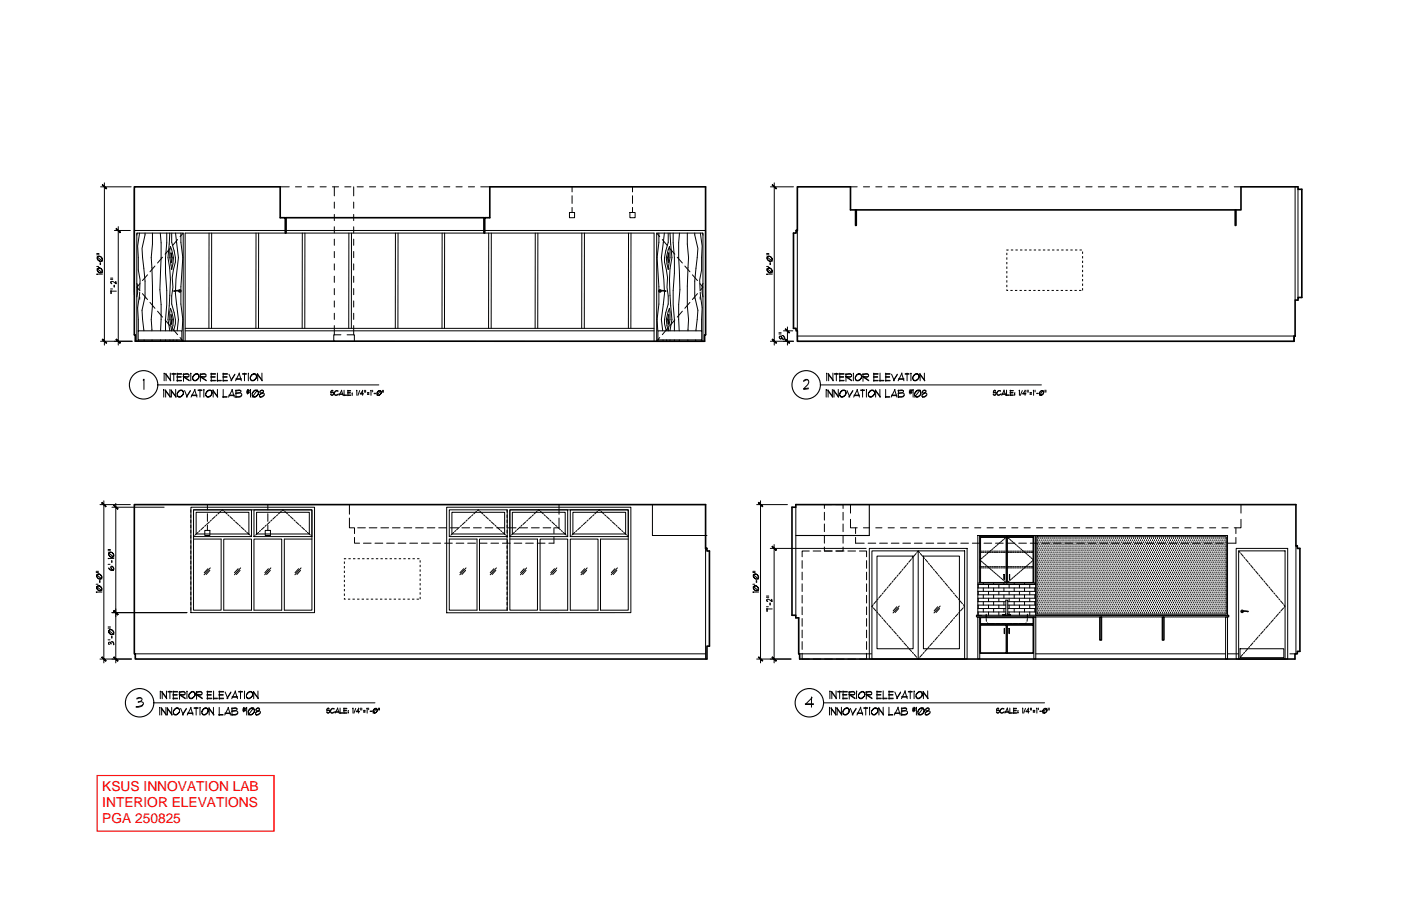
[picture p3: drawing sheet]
<svg xmlns="http://www.w3.org/2000/svg" width="432mm" height="279mm" viewBox="0 0 432 279" stroke-linecap="round" stroke-linejoin="round" font-family="sans-serif">
<defs><g id="words">
<g font-size="4.2" fill="#f00">
<text x="31.5" y="244">KSUS INNOVATION LAB</text>
<text x="31.5" y="248.9">INTERIOR ELEVATIONS</text>
<text x="31.5" y="253.8">PGA 250825</text>
</g>
</g></defs>
<!-- layer: A-TEXT-SHBD -->
<g fill="none" stroke="#000" stroke-width=".34">
<circle cx="44.3" cy="118.7" r="4.4"/>
<circle cx="248.5" cy="118.7" r="4.4"/>
<circle cx="43" cy="216.7" r="4.4"/>
<circle cx="249.4" cy="216.7" r="4.4"/>
</g>
<g fill="none" stroke="#000" stroke-width=".31">
<path d="M44.2 117.1l.2-.2v3.2M44.4 117.1l-.2 .2M48.6 118.7h68.2M50.6 115.2v-.1v2.3M51.1 115.4l1.5 2M51.1 115.2l1.5 2.1M51.2 115.2v2.2M52.5 115.1v2.3M53 115.4h1.1M53 115.2h1.1M53.6 115.1v2.3M54.5 115.4h1.5"/>
<path d="M54.5 115.2h1.5M54.5 117.4h1.5M54.5 117.3h1.5M54.5 116.3h1.3M54.5 116.2h1.3M54.7 115.1v2.5M56.4 115.4l1.5-.2 .4 .5-.4 .6-1.5-.1M56.4 116h1.8M56.4 115.5h1.8M56.6 115.2v2.4M56.6 116.2l1.7 1.2M56.6 116.1l1.7 1.2"/>
<path d="M58.8 115.2v-.1v2.3M59.4 116.3a1.19 1.19 0 0 1 1.7-.9 1.26 1.26 0 0 1-.1 1.5 1.26 1.26 0 0 1-1.4 .4l-.2-.5a1.31 1.31 0 0 1 1.4-1.4 1.02 1.02 0 0 1 .2 1.6 1.02 1.02 0 0 1-1.6-.2M61.7 115.4l1.4-.2 .4 .5-.4 .6-1.4-.1M61.7 116h1.8M61.7 115.5h1.8M61.8 115.2v2.4M61.8 116.2l1.8 1.2M61.8 116.1l1.8 1.2M65 115.4h1.4M65 115.2h1.4M65 117.4h1.4M65 117.3h1.4"/>
<path d="M65 116.3h1.3M65 116.2h1.3M65.1 115.1v2.5M66.9 117.4h1.3M66.9 117.3h1.3M67 115.1v2.5M68.7 115.4h1.4M68.7 115.2h1.4M68.7 117.4h1.4M68.7 117.3h1.4M68.7 116.3h1.3M68.7 116.2h1.3"/>
<path d="M68.8 115.1v2.5M70.6 115.4l.8 2M72.4 115.4l-1.2 1.9M72.4 115.5l-1.2 1.9M72.7 116.8h1.7M72.7 117h1.7M73.7 115.1l.7 2.3M73.8 115.1l-1.2 2.3M74.8 115.4h1.1M74.8 115.2h1.1M75.4 115.1v2.3M76.6 115.2l-.1-.1v2.3"/>
<path d="M77.1 116.3a1.19 1.19 0 0 1 1.7-.9 1.26 1.26 0 0 1 0 1.5 1.26 1.26 0 0 1-1.4 .4l-.3-.5a1.31 1.31 0 0 1 1.5-1.4 1.02 1.02 0 0 1 .1 1.6 1.02 1.02 0 0 1-1.6-.2M79.3 115.4l1.5 2M79.3 115.2l1.5 2.1M79.4 115.2v2.2M80.7 115.1v2.3M247.7 117.4a.9 .9 0 0 1 1.5-.1l.1 .7-.3 .6-1.3 1.3 1.5-.2M249 117.1h-.5l-.8 .5M249.2 119.9l-1.5 .2M252.9 118.7h68.1M254.8 115.2v-.1v2.3M255.3 115.4l1.5 2M255.3 115.2l1.5 2.1"/>
<path d="M255.4 115.2v2.2M256.7 115.1v2.3M257.2 115.4h1.2M257.2 115.2h1.2M257.8 115.1v2.3M258.7 115.4h1.4M258.7 115.2h1.4M258.7 117.4h1.4M258.7 117.3h1.4M258.7 116.3h1.3M258.7 116.2h1.3M258.8 115.1v2.5"/>
<path d="M260.6 115.4l1.4-.2 .5 .5-.5 .6-1.4-.1M260.6 116h1.8M260.6 115.5h1.8M260.7 115.2v2.4M260.7 116.2l1.8 1.2M260.7 116.1l1.8 1.2M263.1 115.2l-.1-.1v2.3M263.6 116.3a1.17 1.17 0 0 1 1.7-.9 1.17 1.17 0 0 1-.1 1.5 1.17 1.17 0 0 1-1.5 .2l-.1-.3a1.31 1.31 0 0 1 1.4-1.4 .85 .85 0 0 1 .6 .8 .85 .85 0 0 1-.6 .8l-.9 .3-.5-.5M265.9 115.4l1.4-.2 .4 .5-.4 .6-1.4-.1M265.9 116h1.7M265.9 115.5h1.7M266 115.2v2.4"/>
<path d="M266 116.2l1.8 1.2M266 116.1l1.8 1.2M269.2 115.4h1.4M269.2 115.2h1.4M269.2 117.4h1.4M269.2 117.3h1.4M269.2 116.3h1.3M269.2 116.2h1.3M269.3 115.1v2.5M271.1 117.4h1.3M271.1 117.3h1.3M271.2 115.1v2.5"/>
<path d="M272.9 115.4h1.4M272.9 115.2h1.4M272.9 117.4h1.4M272.9 117.3h1.4M272.9 116.3h1.3M272.9 116.2h1.3M273 115.1v2.5M274.8 115.4l.8 2M276.6 115.4l-1.2 1.9M276.6 115.5l-1.2 1.9M276.9 116.8h1.7M276.9 117h1.7"/>
<path d="M277.9 115.1l.7 2.3M278 115.1l-1.2 2.3M279 115.4h1.2M279 115.2h1.2M279.6 115.1v2.3M280.8 115.2v-.1v2.3M281.3 116.3a1.17 1.17 0 0 1 1.7-.9 1.17 1.17 0 0 1 0 1.5 1.17 1.17 0 0 1-1.5 .2l-.2-.3a1.31 1.31 0 0 1 1.5-1.4 .85 .85 0 0 1 .5 .8 .85 .85 0 0 1-.5 .8l-1 .3-.5-.5M283.5 115.4l1.5 2M283.5 115.2l1.5 2.1M283.6 115.2v2.2M284.9 115.1v2.3M50.5 120.3v-.2v2.4"/>
<path d="M50.9 120.4l1.6 2.1M50.9 120.3l1.6 2M51.1 120.3v2.2M52.4 120.1v2.4M52.7 120.4l1.6 2.1M52.7 120.3l1.6 2M52.8 120.3v2.2M54.1 120.1v2.4M54.6 121.4a1.19 1.19 0 0 1 1.7-1 1.26 1.26 0 0 1 0 1.5 1.26 1.26 0 0 1-1.4 .4l-.3-.5a1.31 1.31 0 0 1 1.4-1.4 1.02 1.02 0 0 1 .2 1.6 1.02 1.02 0 0 1-1.6-.2M56.9 120.4l.8 2.1M58.7 120.4l-1.2 1.9M58.7 120.6l-1.2 1.9"/>
<path d="M59 121.8h1.7M59 122h1.7M60 120.1l.7 2.4M60.1 120.1l-1.2 2.4M61 120.4h1.2M61 120.3h1.2M61.6 120.1v2.4M62.9 120.3l-.1-.2v2.4M63.4 121.4a1.19 1.19 0 0 1 1.7-1 1.26 1.26 0 0 1 0 1.5 1.26 1.26 0 0 1-1.4 .4l-.3-.5a1.31 1.31 0 0 1 1.5-1.4 1.02 1.02 0 0 1 .1 1.6 1.02 1.02 0 0 1-1.6-.2M65.6 120.4l1.5 2.1M65.6 120.3l1.5 2M65.7 120.3v2.2"/>
<path d="M67 120.1v2.4M68.7 122.5h1.3M68.7 122.3h1.3M68.8 120.1v2.5M70.6 121.8h1.6M70.6 122h1.6M71.5 120.1l.7 2.4M71.6 120.1l-1.2 2.4M72.6 120.6h1.7M72.6 120.4l1.3-.1 .4 .3-.3 .5-1.4 .1M72.6 121.4l1.5-.2 .4 .3a.85 .85 0 0 1-.8 1h-1.1M72.7 120.3v2.3"/>
<path d="M74.5 121.8l-.8 .5h-1.1M76.3 120.1v1.4M76.6 120.1v1.3M76.9 121.1l-.9 .1M76.9 120.9l-.9 .2M76.9 120.6l-.9 .1M76.9 120.4l-.9 .2M77.1 120.3l.1-.2v2.4M77.2 120.3l-.1 .1M77.7 121.4a1.17 1.17 0 0 1 1.7-1 1.17 1.17 0 0 1-.1 1.5 1.17 1.17 0 0 1-1.4 .3l-.2-.8 .5-.7 .9-.3a1.01 1.01 0 0 1 .2 1.6 1.01 1.01 0 0 1-1.6-.2M79.4 120.3l-1.7 2.2M80.3 120.5l-.1 .7 1.2 .2a.91 .91 0 0 1-.4 .9 .91 .91 0 0 1-1 0l.1-.5 1.1-1.1-.3-.4z"/>
<path d="M81.1 120.9l-1.1 .9M81.1 120.4h-.6l-.4 .5M81.4 121.8l-.7 .5-.7-.1M101.9 121h.8a.51 .51 0 0 1 0 .8 .51 .51 0 0 1-.8-.2M102.5 120.7l-.2-.3-.3 .4M102.6 120.6v-.2a.48 .48 0 0 0-.6 .2 .48 .48 0 0 0 .1 .6l.6-.1 .2 .3-.5 .4-.5-.3M104.2 120.7a.73 .73 0 0 0-1.1 .5M104.2 120.6a.74 .74 0 0 0-1.1 .3 .74 .74 0 0 0 .5 1l.7-.3M104.3 121.5l-.7 .3-.4-.1M104.6 121.5h1.1M104.6 121.6h1.1M105.2 120.4l.5 1.5"/>
<path d="M105.3 120.4l-.8 1.5M106 121.9h.8M106 121.8h.8M106 120.4v1.6M107.1 121.9h1M107.1 121.8h1M107.1 121.2h.9M107.1 121.1h.9M107.1 120.6h1M107.1 120.4h1M107.2 120.4v1.6M108.5 121.8h.1"/>
<path d="M108.5 121.3h.1M109.9 120.4l.1 1.5M110 120.4l-.1 .2M110.9 120.4l-.6 1.5M111 121.4h1M111.8 120.4v1.5M111.8 120.4l-.8 1.1h1M112.4 120.4v.6M112.7 120.4v.6M113.2 121.5h.5M113.2 121.6h.5M113.2 121.2h.5"/>
<path d="M113.2 121.1h.5M114.3 120.4v1.5M114.3 120.4v.2M114.9 120.4v.5M115.3 121.4h.5M115.3 121.3h.5M116.2 121.2a.77 .77 0 0 1 1.1-.6 .79 .79 0 0 1 0 1 .79 .79 0 0 1-1.1 .1v-.2a.87 .87 0 0 1 .9-.9 .67 .67 0 0 1 .2 1 .67 .67 0 0 1-1.1-.1M117.3 120.4l-1.1 1.5M117.9 120.4v.6M118.2 120.4v.6M254.7 120.3l-.1-.2v2.4M255.1 120.4l1.6 2.1"/>
<path d="M255.1 120.3l1.6 2M255.2 120.3v2.2M256.5 120.1v2.4M256.9 120.4l1.5 2.1M256.9 120.3l1.5 2M257 120.3v2.2M258.4 120.1v2.4M258.8 121.4a1.17 1.17 0 0 1 1.7-1 1.17 1.17 0 0 1-.1 1.5 1.17 1.17 0 0 1-1.4 .3l-.2-.4a1.31 1.31 0 0 1 1.5-1.4 .85 .85 0 0 1 .5 .8 .85 .85 0 0 1-.5 .8l-1 .3-.5-.5M261.1 120.4l.8 2.1M262.8 120.4l-1.1 1.9M262.8 120.6l-1.1 1.9M263.2 121.8h1.7"/>
<path d="M263.2 122h1.7M264.2 120.1l.7 2.4M264.3 120.1l-1.2 2.4M265.3 120.4h1.1M265.3 120.3h1.1M265.9 120.1v2.4M267.1 120.3l-.1-.2v2.4M267.6 121.4a1.17 1.17 0 0 1 1.7-1 1.17 1.17 0 0 1-.1 1.5 1.17 1.17 0 0 1-1.4 .3l-.2-.4a1.31 1.31 0 0 1 1.5-1.4 .85 .85 0 0 1 .5 .8 .85 .85 0 0 1-.5 .8l-1 .3-.5-.5M269.8 120.4l1.5 2.1M269.8 120.3l1.5 2M269.9 120.3v2.2M271.2 120.1v2.4"/>
<path d="M272.9 122.5h1.3M272.9 122.3h1.3M273 120.1v2.5M274.8 121.8h1.6M274.8 122h1.6M275.7 120.1l.7 2.4M275.8 120.1l-1.1 2.4M276.8 120.6h1.7M276.8 120.4l1.3-.1 .4 .3-.3 .5-1.3 .1M276.8 121.4l1.5-.2 .4 .3-.3 .8-1.5 .2M276.9 120.3v2.3M278.7 121.8l-.8 .5h-1.1"/>
<path d="M280.5 120.1v1.4M280.8 120.1v1.3M281.1 121.1l-.9 .1M281.1 120.9l-.9 .2M281.1 120.6l-.9 .1M281.1 120.4l-.9 .2M281.3 120.3l.1-.2v2.4M281.4 120.3l-.1 .1M281.9 121.4a1.23 1.23 0 0 1 1.7-1 1.19 1.19 0 0 1-.1 1.6 1.19 1.19 0 0 1-1.5 .2l-.1-.4a1.36 1.36 0 0 1 1.4-1.4 1.03 1.03 0 0 1 .2 1.6 1.03 1.03 0 0 1-1.6-.2M283.6 120.3l-1.7 2.2M284.5 120.5l-.1 .6 1.2 .3a.91 .91 0 0 1-.4 .9 .91 .91 0 0 1-1 0v-.5l1.2-1.1-.3-.4zM285.3 120.9l-1.1 .9"/>
<path d="M285.3 120.4h-.6l-.4 .5M285.6 121.8l-.7 .5-.7-.1M306.2 120.9h.5a.47 .47 0 0 1 .2 .8 .47 .47 0 0 1-.8-.1M306.7 120.7l-.2-.3-.3 .3M306.8 120.5v-.1a.49 .49 0 0 0-.5 .2 .49 .49 0 0 0-.1 .6l.7-.1 .1 .3-.3 .4-.6-.3M308.4 120.7l-.6-.2-.5 .7M308.4 120.5a.76 .76 0 0 0-1.1 .4 .76 .76 0 0 0 .5 1l.7-.3M308.5 121.5l-.7 .3-.4-.1M308.8 121.5h1.1M308.8 121.6h1.1M309.4 120.3l.5 1.6M309.5 120.3l-.8 1.6"/>
<path d="M310.1 121.9h.9M310.1 121.8h.9M310.2 120.3v1.7M311.3 121.9h1M311.3 121.8h1M311.3 121.1h.9M311.3 120.4h1M311.3 121.2h.9M311.3 120.5h1M311.4 120.3v1.7M312.7 121.8h.1M312.7 121.3h.1"/>
<path d="M314.1 120.4l.1 1.5M314.2 120.4l-.1 .1M315.1 120.4l-.6 1.5M315.2 121.4h1M315.9 120.3v1.6M316 120.4l-.8 1.1h1M316.6 120.3v.6M316.9 120.3v.6M317.5 121.5h.4M317.5 121.6h.4M317.5 121.1h.4M317.5 121.2h.4"/>
<path d="M318.5 120.4l.1 1.5M318.6 120.4l-.1 .1M319 120.3v.6M319.5 121.3h.5M319.5 121.4h.5M320.4 121.2l.1-.3a.69 .69 0 0 1 1-.4 .74 .74 0 0 1 0 1.1 .74 .74 0 0 1-1.1-.1 .93 .93 0 0 1 1-1 .7 .7 0 0 1 0 1.1 .7 .7 0 0 1-1-.1M321.5 120.4l-1.1 1.5M322.1 120.3v.6M322.4 120.3v.6M42.2 215.3l1-.2 .6 .5-.4 .6-.8 .4M42.6 216.4h1l.5 .2 .1 .4a1.93 1.93 0 0 1-2.2 1.1M43.4 215.3l-1.2 .3"/>
<path d="M44.1 217.3a2.56 2.56 0 0 1-2.1 .6M47.5 216.7h68.1M49.3 218.3l-.1 2.2M49.4 213.2v2.3M49.7 218.4l1.6 2.1M49.7 218.3l1.6 2M49.8 218.3v2.2M49.9 213.4l1.5 2.1M49.9 213.2l1.5 2.1M50 213.2v2.3M51.1 218.1v2.4M51.3 213.1v2.4"/>
<path d="M51.5 218.4l1.5 2.1M51.5 218.3l1.5 2M51.6 218.3v2.2M51.8 213.4h1.2M51.8 213.2h1.2M52.4 213.1v2.4M52.9 218.1v2.4M53.3 213.4h1.4M53.3 213.2h1.4M53.3 215.5h1.4M53.3 215.3h1.4M53.3 214.4h1.3"/>
<path d="M53.3 214.2h1.3M53.4 219.4a1.22 1.22 0 0 1 1.7-1 1.24 1.24 0 0 1 0 1.5 1.24 1.24 0 0 1-1.5 .4l-.2-.4a1.37 1.37 0 0 1 1.4-1.5 1.02 1.02 0 0 1 .2 1.6 1.02 1.02 0 0 1-1.6-.1M53.4 213.1v2.5M55.2 213.4l1.4-.2 .5 .5-.5 .7-1.4-.2M55.2 214l1 .2 .8-.2M55.2 213.6l1-.2 .8 .2M55.3 213.2v2.4M55.3 214.3l1.8 1.2M55.3 214.1l1.8 1.2M55.7 218.4l.8 2.1M57.4 218.4l-1.1 1.9M57.4 218.6l-1.1 1.9"/>
<path d="M57.7 213.2l-.1 2.3M57.8 219.9h1.7M58.2 214.4a1.22 1.22 0 0 1 1.7-1 1.24 1.24 0 0 1 0 1.5 1.24 1.24 0 0 1-1.5 .4l-.2-.5a1.37 1.37 0 0 1 1.4-1.4 1.02 1.02 0 0 1 .2 1.6 1.02 1.02 0 0 1-1.6-.2M58.8 218.1l.7 2.4M58.9 218.1l-1.2 2.4M59.8 218.4h1.2M59.8 218.3h1.2M60.5 213.4l1.4-.2 .4 .5-.4 .7-1.4-.2M60.5 214l.9 .2 .8-.2M60.5 213.6l.9-.2 .8 .2M60.5 218.1v2.4M60.6 213.2v2.4"/>
<path d="M60.6 214.3l1.8 1.2M60.6 214.1l1.8 1.2M61.7 218.3l-.1 2.2M62.2 219.4a1.22 1.22 0 0 1 1.7-1 1.24 1.24 0 0 1 0 1.5 1.24 1.24 0 0 1-1.5 .4l-.2-.4a1.37 1.37 0 0 1 1.4-1.5 1.02 1.02 0 0 1 .2 1.6 1.02 1.02 0 0 1-1.6-.1M63.8 213.4h1.4M63.8 213.2h1.4M63.8 215.5h1.4M63.8 215.3h1.4M63.8 214.4h1.3M63.8 214.2h1.3M63.9 213.1v2.5M64.3 218.4l1.6 2.1"/>
<path d="M64.3 218.3l1.6 2M64.5 218.3v2.2M65.7 215.5h1.3M65.7 215.3h1.3M65.8 218.1v2.4M65.8 213.1v2.5M67.5 213.4h1.4M67.5 213.2h1.4M67.5 215.5h1.4M67.5 215.3h1.4M67.5 214.4h1.3M67.5 214.2h1.3"/>
<path d="M67.6 218.1v2.6M67.6 213.1v2.5M69.3 219.9h1.7M69.4 213.4l.8 2.1M70.3 218.1l.7 2.4M70.4 218.1l-1.1 2.4M71.2 213.4l-1.2 1.9M71.2 213.6l-1.2 1.9M71.4 218.6l.9-.2 .8 .2M71.4 218.4l1.3-.1 .4 .3-.3 .5-1.3 .1M71.4 219.4l1.5-.2 .4 .3-.3 .8-1.5 .2M71.5 218.3v2.4"/>
<path d="M71.5 214.8h1.7M71.5 215h1.7M72.5 213.1l.7 2.4M72.6 213.1l-1.2 2.4M73.3 219.9l-.8 .4h-1.1M73.5 213.4h1.3M73.5 213.2h1.3M74.1 213.1v2.4M75.1 218.1v1.4M75.4 213.2v2.3M75.4 218.1v1.3M75.7 219.1l-.9 .1"/>
<path d="M75.7 218.9l-.9 .2M75.7 218.6l-.9 .2M75.7 218.4l-.9 .2M75.9 218.3l.1-.2v2.4M75.9 214.4a1.22 1.22 0 0 1 1.7-1 1.24 1.24 0 0 1 0 1.5 1.24 1.24 0 0 1-1.4 .4l-.3-.5a1.37 1.37 0 0 1 1.4-1.4 1.02 1.02 0 0 1 .2 1.6 1.02 1.02 0 0 1-1.6-.2M76 218.3l-.1 .1M76.5 219.4a1.24 1.24 0 0 1 1.7-1 1.26 1.26 0 0 1 0 1.5 1.26 1.26 0 0 1-1.4 .4l-.3-.4a1.37 1.37 0 0 1 1.4-1.5 1.03 1.03 0 0 1 .2 1.6 1.03 1.03 0 0 1-1.6-.1M78.1 213.4l1.5 2.1M78.1 213.2l1.5 2.1M78.2 218.3l-1.7 2.2M78.2 213.2v2.3M79.1 218.5l-.2 .3 .1 .4h1l.3 .5a1.12 1.12 0 0 1-1.4 .7l-.1-.6 1.2-1-.3-.5z"/>
<path d="M79.5 213.1v2.4M79.9 218.9l-1.1 1M79.9 218.4h-.6l-.4 .5M80.2 219.9l-.7 .4-.7-.1M100.7 219h.7a.49 .49 0 0 1 .1 .7 .49 .49 0 0 1-.8-.1M101.3 218.7l-.2-.3-.3 .4M101.4 218.6l-.1-.2a.48 .48 0 0 0-.5 .2 .48 .48 0 0 0 0 .6l.7-.1 .1 .3-.3 .4-.6-.3M103 218.7a.73 .73 0 0 0-1.1 .5M103 218.6a.74 .74 0 0 0-1.1 .3 .74 .74 0 0 0 .5 1l.7-.3M103.1 219.5l-.7 .3-.4-.1M103.4 219.5h1.1M103.4 219.6h1.1"/>
<path d="M104 218.4l.5 1.5M104.1 218.4l-.8 1.5M104.7 219.9h.9M104.7 219.8h.9M104.8 218.4v1.6M105.9 219.9h1M105.9 219.8h1M105.9 219.2h.9M105.9 219.1h.9M105.9 218.6h1M105.9 218.4h1M106 218.4v1.6"/>
<path d="M107.3 219.8h.1M107.3 219.3h.1M108.7 218.4l.1 1.5M108.8 218.4l-.1 .2M109.6 218.4l-.5 1.5M109.8 219.4h1M110.5 218.4v1.5M110.6 218.4l-.8 1.1h1M111.2 218.4v.6M111.5 218.4v.6M112.1 219.5h.4M112.1 219.6h.4"/>
<path d="M112.1 219.2h.4M112.1 219.1h.4M113.1 218.4l.1 1.5M113.2 218.4l-.1 .2M113.6 218.4v.5M114.1 219.4h.5M114.1 219.3h.5M115 219.2l.6-.8a.68 .68 0 0 1 .5 1.1 .68 .68 0 0 1-1.1 0 .93 .93 0 0 1 1-.9 .68 .68 0 0 1 0 1 .68 .68 0 0 1-1-.1M116.1 218.4l-1.1 1.5M116.6 218.4v.6M117 218.4v.6M248.2 217h2.5"/>
<path d="M250.1 214.9v3.2M250.3 215.1l-2.1 2.2h2.5M253.8 216.7h68.1M255.7 218.3v-.2v2.4M255.9 213.2l-.1-.1v2.4M256.1 218.4l1.6 2.1M256.1 218.3l1.6 2M256.2 218.3v2.2M256.3 213.4l1.5 2.1M256.3 213.2l1.5 2.1M256.4 213.2v2.3M257.6 218.1v2.4"/>
<path d="M257.7 213.1v2.4M257.9 218.4l1.6 2.1M257.9 218.3l1.6 2M258 218.3v2.2M258.2 213.4h1.2M258.2 213.2h1.2M258.8 213.1v2.4M259.3 218.1v2.4M259.7 213.4h1.5M259.7 213.2h1.5M259.7 215.5h1.5M259.7 215.3h1.5"/>
<path d="M259.7 214.3h1.3M259.7 214.2h1.3M259.8 219.4a1.3 1.3 0 0 1 1.7-1 1.24 1.24 0 0 1 0 1.5 1.24 1.24 0 0 1-1.4 .4l-.3-.4a1.36 1.36 0 0 1 1.4-1.5 1.04 1.04 0 0 1 .2 1.6 1.04 1.04 0 0 1-1.6-.1M259.8 213.1v2.5M261.6 213.4l1.5-.2 .4 .5-.4 .6-1.5-.1M261.6 214l1 .2 .8-.2M261.6 213.6l1-.2 .8 .2M261.7 213.2v2.4M261.7 214.3l1.8 1.2M261.7 214.1l1.8 1.2M262.1 218.4l.8 2.1M263.9 218.4l-1.2 1.9"/>
<path d="M263.9 218.6l-1.2 1.9M264.1 213.2l-.1-.1v2.4M264.2 219.9h1.7M264.6 214.3a1.3 1.3 0 0 1 1.7-.9 1.24 1.24 0 0 1 0 1.5 1.24 1.24 0 0 1-1.5 .4l-.2-.5a1.36 1.36 0 0 1 1.4-1.4 1.04 1.04 0 0 1 .2 1.6 1.04 1.04 0 0 1-1.6-.2M265.2 218.1l.7 2.4M265.3 218.1l-1.2 2.4M266.2 218.4h1.2M266.2 218.3h1.2M266.8 218.1v2.4M266.9 213.4l1.4-.2 .4 .5-.4 .6-1.4-.1M266.9 214l.9 .2 .8-.2M266.9 213.6l.9-.2 .8 .2"/>
<path d="M267 213.2v2.4M267 214.3l1.8 1.2M267 214.1l1.8 1.2M268.1 218.3l-.1-.2v2.4M268.6 219.4a1.3 1.3 0 0 1 1.7-1 1.24 1.24 0 0 1 0 1.5 1.24 1.24 0 0 1-1.4 .4l-.3-.4a1.36 1.36 0 0 1 1.4-1.5 1.04 1.04 0 0 1 .2 1.6 1.04 1.04 0 0 1-1.6-.1M270.2 213.4h1.4M270.2 213.2h1.4M270.2 215.5h1.4M270.2 215.3h1.4M270.2 214.3h1.3M270.2 214.2h1.3M270.3 213.1v2.5"/>
<path d="M270.8 218.4l1.5 2.1M270.8 218.3l1.5 2M270.9 218.3v2.2M272.1 215.5h1.3M272.1 215.3h1.3M272.2 213.1v2.5M272.2 218.1v2.4M273.9 213.4h1.4M273.9 213.2h1.4M273.9 215.5h1.4M273.9 215.3h1.4M273.9 214.3h1.3"/>
<path d="M273.9 214.2h1.3M274 218.1v2.5M274 213.1v2.5M275.8 219.9h1.7M275.8 213.4l.8 2.1M276.7 218.1l.8 2.4M276.9 218.1l-1.3 2.4M277.6 213.4l-1.2 1.9M277.6 213.6l-1.2 1.9M277.8 218.6l1-.2 .6 .2M277.8 218.4l1.3-.1 .3 .3-.3 .5-1.3 .1M277.8 219.4l1.6-.2 .3 .3-.3 .8-1.6 .2"/>
<path d="M277.9 214.8h1.7M277.9 215h1.7M277.9 218.3v2.3M278.9 213.1l.7 2.4M279 213.1l-1.2 2.4M279.7 219.9l-.9 .4h-1M280 213.4h1.1M280 213.2h1.1M280.5 213.1v2.4M281.5 218.1v1.4M281.8 213.2l-.1-.1v2.4M281.9 218.1v1.3"/>
<path d="M282.1 219.1l-.8 .1M282.1 218.9l-.8 .2M282.1 218.6l-.8 .1M282.1 218.4l-.8 .2M282.3 218.3l.1-.2v2.4M282.3 214.3a1.3 1.3 0 0 1 1.7-.9 1.24 1.24 0 0 1 0 1.5 1.24 1.24 0 0 1-1.4 .4l-.3-.5a1.36 1.36 0 0 1 1.5-1.4 1.04 1.04 0 0 1 .1 1.6 1.04 1.04 0 0 1-1.6-.2M282.4 218.3l-.1 .1M282.9 219.4a1.23 1.23 0 0 1 1.7-1 1.23 1.23 0 0 1 0 1.5 1.23 1.23 0 0 1-1.4 .4l-.3-.4a1.31 1.31 0 0 1 1.5-1.5 .85 .85 0 0 1 .5 .8 .85 .85 0 0 1-.5 .8l-1 .3-.5-.4M284.5 213.4l1.5 2.1M284.5 213.2l1.5 2.1M284.6 218.3l-1.7 2.2M284.6 213.2v2.3"/>
<path d="M285.5 218.5l-.1 .7h.9l.4 .3-.8 1-.6-.1-.1-.4 .8-.8 .4-.6-.4-.3zM285.9 213.1v2.4M286.3 218.9l-1.1 1M286.3 218.4h-.6l-.4 .5M286.6 219.9l-.7 .4-.7-.1M307.1 219h.7a.51 .51 0 0 1 .1 .8 .51 .51 0 0 1-.8-.2M307.7 218.7l-.2-.3-.3 .4M307.8 218.6v-.2a.48 .48 0 0 0-.6 .2 .48 .48 0 0 0 .1 .6l.6-.1 .2 .3-.5 .4-.5-.3M309.4 218.7a.77 .77 0 0 0-1.1 .5M309.4 218.6a.74 .74 0 0 0-1.1 .3 .74 .74 0 0 0 .6 1l.6-.3M309.5 219.5l-.6 .3-.5-.1M309.8 219.5h1.1"/>
<path d="M309.8 219.6h1.1M310.4 218.4l.5 1.5M310.5 218.4l-.8 1.5M311.2 219.9h.8M311.2 219.8h.8M311.2 218.4v1.6M312.3 219.9h1M312.3 219.8h1M312.3 219.2h.9M312.3 219.1h.9M312.3 218.6h1M312.3 218.4h1"/>
<path d="M312.4 218.4v1.6M313.7 219.8h.1M313.7 219.3h.1M315.1 218.4l.1 1.5M315.2 218.4l-.1 .2M316.1 218.4l-.6 1.5M316.2 219.4h1M316.9 218.4v1.5M317 218.4l-.8 1.1h1M317.6 218.4v.6M317.9 218.4v.6M318.4 219.5h.5"/>
<path d="M318.4 219.6h.5M318.4 219.2h.5M318.4 219.1h.5M319.5 218.4l.1 1.5M319.6 218.4l-.1 .2M320 218.4v.5M320.5 219.4h.5M320.5 219.3h.5M321.4 219.2a.77 .77 0 0 1 1.1-.6 .77 .77 0 0 1 0 1 .77 .77 0 0 1-1 .1l-.1-.2a.87 .87 0 0 1 .9-.9 .67 .67 0 0 1 .1 1 .67 .67 0 0 1-1-.1M322.5 218.4l-1.1 1.5M323 218.4v.6M323.4 218.4v.6"/>
<path d="M57.8 220h1.7M67.4 220.5h1.3M67.4 220.3h1.3M69.3 220h1.7M264.2 220h1.7M273.9 220.5h1.3M273.9 220.3h1.3M275.8 220h1.7"/>
</g>
<!-- layer: A-DIMS -->
<g fill="none" stroke="#000" stroke-width=".31">
<path d="M31 57.6h9.4M32.2 56.4v50M237.4 57.6h7.2M238.6 56.4v50M29.8 78.6h.7M29.8 78.2h.7M29.9 79.2l1.7 1.4M35.3 71.1h4.9M36.4 69.9v36.5M236.3 78.6h.7M236.3 78.2h.7M236.4 79.2l1.6 1.4"/>
<path d="M29.8 82.2h.6M29.9 84.5l.2 .2M29.9 82.8l1.7 1.4M30.8 84.2a.93 .93 0 0 1-.7-1.4 .85 .85 0 0 1 1.2 .1 .85 .85 0 0 1-.2 1.3l-.8-.4-.2-.8a.79 .79 0 0 1 1.2 0 .79 .79 0 0 1-.2 1.2M30.8 80.6a.87 .87 0 0 1-.8-.6 .87 .87 0 0 1 .1-.9 .87 .87 0 0 1 1.2 .3 .87 .87 0 0 1-.2 1.2l-.8-.4-.2-.4v-.6a.84 .84 0 0 1 1.2 .2 .84 .84 0 0 1-.2 1.2M30.9 81v.6M31 81v.6M31.6 84.5h-1.8l.1 .2M34.1 89.8h1.8M34.1 89.1h.6M34.1 86.1h.7M34.1 85.8h.7"/>
<path d="M34.2 86.9l.3 .6M34.2 89.7v.9M34.3 89.7v.9M35.1 88v.5M35.3 88v.5M35.6 86.8l.1 .7-1-.7-.6 .2 .3 .5M35.7 86.8l.2 .7M236.3 82.2h.6M236.4 84.5l.1 .2M236.4 82.8l1.6 1.4M237.2 84.2a.98 .98 0 0 1-.7-1.4 .91 .91 0 0 1 1.1 .1 .91 .91 0 0 1 .2 1.2l-.2 .1a1.08 1.08 0 0 1-1.1-1.2 .8 .8 0 0 1 1.2-.1 .8 .8 0 0 1-.1 1.3M237.2 80.6a.87 .87 0 0 1-.8-.6 .87 .87 0 0 1 .2-.9 .93 .93 0 0 1 1.1 .2 .93 .93 0 0 1 .1 1.2l-.2 .1a1.08 1.08 0 0 1-1.1-1.2 .81 .81 0 0 1 1.2-.1 .81 .81 0 0 1-.1 1.3"/>
<path d="M237.3 81v.6M237.4 81v.6M238 84.5h-1.7l.1 .2M31 105.2h9.7M237.4 105.2h7.2M240.1 103h.6M240.1 102.6h.6M240.3 103.7l-.1 .4 .5 .4 .2-.8 .4-.2 .6 .6v.3l-.6 .2-.4-.7-.4-.3zM240.3 103.7v.5l.4 .3M240.7 103.7l.6 .9M241.3 103.5l.4 .6-.1 .5M241.5 102h2.8"/>
<path d="M242.7 100.8v5.6M30.8 155.6h9.4M32 154.4v50M34.5 156.4h16.1M35.7 155.2v49.2M233.2 155.6h9.5M234.4 154.4v50M29.6 176.6h.8M29.6 176.2h.8M29.8 177.2l1.6 1.4M30.6 178.6a.84 .84 0 0 1-.8-.6 .84 .84 0 0 1 .2-.9 .93 .93 0 0 1 1.1 .2 .93 .93 0 0 1 .1 1.2l-.6 .1-.5-.4-.2-.4 .1-.6a.81 .81 0 0 1 1.1 .3 .81 .81 0 0 1-.2 1.1M30.7 179v.6"/>
<path d="M30.8 179v.6M33.3 174h.6M33.3 169.8h.7M33.3 169.5h.7M33.4 175.2l1 .7 .6-.2a.78 .78 0 0 0-.6-1.1l-.2 .6 .7 .7M33.4 172.2l.2 .1M33.4 170.5l1.7 1.3M33.6 175.2l.8 .7M34.2 174.8l.3 .8 .5 .3M34.3 171.8a.84 .84 0 0 1-.8-.5 .84 .84 0 0 1 .2-.9 .86 .86 0 0 1 1.2 .3 .86 .86 0 0 1-.3 1.1l-.8-.3-.2-.4 .1-.6a.83 .83 0 0 1 1.1 .2 .83 .83 0 0 1-.2 1.1M34.4 172.9v.5M34.5 174.6l.5 .7-.1 .5"/>
<path d="M34.5 172.9v.5M35.1 172.2l-1.7 .1M232 176.6h.7M232 176.2h.7M232.2 177.2l1.6 1.4M233 178.6a.84 .84 0 0 1-.8-.6 .84 .84 0 0 1 .2-.9 .86 .86 0 0 1 1.2 .3 .86 .86 0 0 1-.3 1.2l-.8-.4-.2-.4 .1-.6a.81 .81 0 0 1 1.1 .3 .81 .81 0 0 1-.2 1.1M233.1 179v.6M233.2 179v.6M237.4 169.1h29.6M238.6 167.9v36.5M29.6 180.2h.6M29.8 182.6l.1 .1"/>
<path d="M29.8 180.8l1.6 1.4M30.6 182.2a.84 .84 0 0 1-.8-.5 .84 .84 0 0 1 .2-.9 .86 .86 0 0 1 1.2 .2 .86 .86 0 0 1-.3 1.2l-.8-.4-.2-.4 .1-.6a.83 .83 0 0 1 1.1 .3 .83 .83 0 0 1-.2 1.1M31.4 182.6l-1.6 .1M33.3 197.3h.6M33.3 193.7h.7M33.3 193.3h.7M33.4 194.4l1.7 1.3M33.5 198.2l.2 .6M34.2 198.6v-.5l.3-.2a.76 .76 0 0 1 .6 .9M34.3 198.6l-.6-.6-.3 .3 .2 .5M34.3 195.7a.84 .84 0 0 1-.8-.5 .84 .84 0 0 1 .2-.9 .93 .93 0 0 1 1.1 .2 .93 .93 0 0 1 .1 1.1l-.6 .1-.5-.4-.2-.4 .1-.5a.81 .81 0 0 1 1.1 .2 .81 .81 0 0 1-.2 1.1M34.4 196.2v.6"/>
<path d="M34.5 188.9h23.1M34.5 196.2v.6M34.6 197.9l.4 .9M232 180.2h.6M232.2 182.6l.1 .1M232.2 180.8l1.6 1.4M233 182.2a.84 .84 0 0 1-.8-.5 .84 .84 0 0 1 .2-.9 .86 .86 0 0 1 1.2 .2 .86 .86 0 0 1-.3 1.2l-.8-.4-.2-.4 .1-.6a.83 .83 0 0 1 1.1 .3 .83 .83 0 0 1-.2 1.1M233.8 182.6l-1.6 .1M236.2 187.8h1.8M236.2 187.1h.6M236.2 184.2h.7M236.2 183.8h.7"/>
<path d="M236.3 185l.3 .5M236.3 187.7v.9M236.5 187.7v.9M237.3 186v.6M237.4 186v.6M237.7 184.8l.2 .7-1.1-.7-.5 .2 .2 .5M237.9 184.8l.1 .7M30.8 203.2h9.7M233.2 203.2h10.6"/>
</g>
<!-- layer: 0 -->
<g fill="#000" stroke="#000" stroke-width=".31">
<path d="M31.5 57.1l1.2 1.2 .2-.2zM31.7 56.9l1.2 1.2-1.4-1z"/>
<path d="M238 57.1l1.2 1.2 .1-.2zM238 57.1l.1-.2 1.2 1.2z"/>
<path d="M35.8 70.6l1.2 1.2 .1-.2zM35.9 70.4l1.2 1.2-1.3-1z"/>
<path d="M31.7 104.6l-.2 .1 1.4 1zM31.5 104.7l1.4 1-.2 .2z"/>
<path d="M35.9 104.6l-.1 .1 1.3 1zM35.8 104.7l1.3 1-.1 .2z"/>
<path d="M238.1 104.6l-.1 .1 1.3 1zM238 104.7l1.3 1-.1 .2z"/>
<path d="M242.1 104.6l-.1 .1 1.3 1zM242 104.7l1.3 1-.1 .2z"/>
<path d="M242 101.5l1.2 1.2 .1-.1zM242 101.5l.1-.1 1.2 1.2z"/>
<path d="M31.4 155.1l1.2 1.2 .1-.1zM31.4 155.1l.1-.2 1.2 1.3z"/>
<path d="M35.1 155.9l1.1 1.2 .2-.2zM35.1 155.9l.1-.2 1.2 1.2z"/>
<path d="M233.8 155.1l1.2 1.2 .1-.2zM233.8 155.1l.1-.2 1.2 1.2z"/>
<path d="M238 168.6l1.1 1.2 .2-.2zM238 168.6l.1-.2 1.2 1.2z"/>
<path d="M35.2 188.3l-.1 .1 1.3 1.1zM35.1 188.4l1.3 1.1-.2 .1z"/>
<path d="M35.1 188.4l1.1 1.2 .2-.1zM35.2 188.3l1.2 1.2-1.3-1.1z"/>
<path d="M31.4 202.7l1.3 1.1-1.2-1.2zM31.4 202.7l1.3 1.1-.1 .1z"/>
<path d="M35.2 202.6l-.1 .1 1.3 1.1zM35.1 202.7l1.3 1.1-.2 .1z"/>
<path d="M233.9 202.6l-.1 .1 1.3 1.1zM233.8 202.7l1.3 1.1-.1 .1z"/>
<path d="M238.1 202.6l-.1 .1 1.3 1.1zM238 202.7l1.3 1.1-.2 .1z"/>
</g>
<!-- layer: A-ELEV-1 -->
<g fill="none" stroke="#000" stroke-width=".31">
<path d="M41.4 58.4v31.7M86.4 57.6h2.8M91.1 57.6h1.8M94.8 57.6h1.9M98.6 57.6h1.9M102.4 57.6h2M103 57.6v2.8M106.3 57.6h1.9M109 57.6v2.8M110.1 57.6h1.9M113.9 57.6h1.9M117.7 57.6h1.9"/>
<path d="M121.5 57.6h1.9M125.3 57.6h1.9M129.1 57.6h1.9M132.9 57.6h1.9M136.7 57.6h1.9M140.5 57.6h2M144.4 57.6h1.9M148.2 57.6h2.8M262.1 57.6h2.1M266.1 57.6h1.9M269.9 57.6h1.9M273.7 57.6h1.9"/>
<path d="M277.5 57.6h1.9M281.3 57.6h2M285.2 57.6h1.9M289 57.6h1.9M292.8 57.6h1.9M296.6 57.6h1.9M300.4 57.6h1.9M304.2 57.6h1.9M308 57.6h1.9M311.8 57.6h1.9M315.6 57.6h1.9M319.4 57.6h2"/>
<path d="M323.3 57.6h1.9M327.1 57.6h1.9M330.9 57.6h1.9M334.7 57.6h1.9M338.5 57.6h1.9M342.3 57.6h1.9M346.1 57.6h1.9M349.9 57.6h1.9M353.7 57.6h1.9M357.5 57.6h2M361.4 57.6h1.9M365.2 57.6h1.9"/>
<path d="M369 57.6h1.9M372.8 57.6h1.9M376.6 57.6h1.9M380.4 57.6h2.1M399.2 57.6v34.9M400.1 58.4v33.3M64.4 71.9v29.4M65.2 71.9v29.4M78.9 71.9v29.4M79.7 71.9v29.4M93.2 71.9l-.1 29.4M94 71.9l-.1 29.4"/>
<path d="M103 62.3v1.9M103 66.1v1.9M103 69.9v1.9M103 73.7v1.9M103 77.6v1.9M107.5 71.9v29.4M108.3 71.9v29.4M109 62.3v1.9M109 66.1v1.9M109 69.9v1.9M109 73.7v1.9M109 77.6v1.9"/>
<path d="M121.9 71.9l-.1 29.4M122.7 71.9l-.1 29.4M136.3 71.9l-.1 29.4M137 71.9v29.4M150.6 71.9v29.4M151.4 71.9v29.4M165 71.9l-.1 29.4M165.8 71.9l-.1 29.4M179.3 71.9v29.4M180.1 71.9v29.4M193.7 71.9v29.4M194.5 71.9l-.1 29.4"/>
<path d="M245.7 71.1v30.9M103 81.4v1.9M103 85.2v1.9M103 89v1.9M103 92.8v1.9M103 96.6v1.9M109 81.4v1.9M109 85.2v1.9M109 89v1.9M109 92.8v1.9M109 96.6v1.9M57.1 102h144.5"/>
<path d="M57.1 105.2v-33.3h144.5v33.3M57.1 101.3h144.5M103 103.3h-.1v1.9M103 103.3h2.1M103 100.4v2.9M107 103.3h2.2v1.9M109 100.4v2.9M245.7 103.6h153.5M58.8 157.2v.8M58.8 158.8v.8M58.8 156.4h38.1v32.5h-38.1zM59.6 157.2h17.9v8.3h-17.9z"/>
<path d="M60.5 158h16.2v6.7h-16.2zM66.3 159.3l-.9 .8M66.9 158.8l-.4 .3M68 157.7l-.8 .8M68.3 157.4l.3-.2 .2 .2M69.1 157.7l.9 .8M70.2 158.8l.4 .3M70.9 159.3l.8 .8M78.3 157.2h17.8v8.3h-17.8zM79.1 158h16.2v6.7h-16.2zM84.9 159.3l-.8 .8M85.6 158.8l-.4 .3"/>
<path d="M86.7 157.7l-.9 .8M87 157.4l.2-.2 .3 .2M87.8 157.7l.8 .8M88.9 158.8l.3 .3M89.5 159.3l.9 .8M245.3 156.4v33.3M262.1 155.6v2.6M382.5 155.6v2.6M58.8 160.4v.8M58.8 162v.7M58.8 163.5v.8M58.8 165.1v.8"/>
<path d="M58.8 166.7v.8M58.8 168.3v.8M58.8 169.9v.8M58.8 171.5v.8M58.8 173.1v.8M58.8 174.7v.8M58.8 176.2v.8M58.8 177.8v.8M58.8 179.4v.8M59.6 166.2h8.6v22h-8.6v-31h36.5v31h-8.5v-22h8.5M59.9 165.2l-.3 .3M61 164.2l-.8 .8"/>
<path d="M61.6 163.6l-.3 .3M62.8 162.6l-.9 .8M63.4 162l-.3 .3M64.1 175.4l-1.2 1.2M64.6 161l-.9 .8M64.7 175.9l-1.2 1.3M64.8 175.1l-1.9 2.1M65.2 160.4l-.4 .3M69 166.2h8.5v22h-8.5zM72 160.4l.3 .3M72.6 161l.9 .8M73.4 175.4l-1.1 1.2"/>
<path d="M73.7 162l.4 .3M74 175.9l-1.1 1.3M74.2 175.1l-1.9 2.1M74.3 162.6l.9 .8M75.5 163.6l.3 .3M76.1 164.2l.9 .8M77.2 165.2l.3 .3M78.3 166.2h8.5v22h-8.5zM78.6 165.2l-.3 .3M79.7 164.2l-.9 .8M80.3 163.6l-.3 .3M81.4 162.6l-.8 .8"/>
<path d="M82 162l-.3 .3M82.7 175.4l-1.1 1.2M83.2 161l-.9 .8M83.3 175.9l-1.1 1.3M83.5 175.1l-1.9 2.1M83.8 160.4l-.4 .3M90.6 160.4l.4 .3M91.2 161l.9 .8M92 175.4l-1.1 1.2M92.4 162l.4 .3M92.6 175.9l-1.1 1.3M92.8 175.1l-1.9 2.1"/>
<path d="M93 162.6l.9 .8M94.1 163.6l.4 .3M94.7 164.2l.9 .8M95.9 165.2l.2 .3M217.5 169.1v34.1M262.1 160.1v2.7h2.1M266.1 162.8h1.9M269.9 162.8h1.9M273.7 162.8h1.9M277.5 162.8h1.9M281.3 162.8h2M285.2 162.8h1.9"/>
<path d="M289 162.8h1.9M292.8 162.8h1.9M296.6 162.8h1.9M300.4 162.8h1.9M301.4 179.8v9.9M302.2 165.7h7.9v13.9h-7.9zM304.2 162.8h1.9M308 162.8h1.9M309.4 177.2l.1 1.5zM310.5 165.7h7.9v13.9h-7.9zM311.1 177.2l.1 1.5zM311.8 162.8h1.9"/>
<path d="M315.6 162.8h1.9M319.2 165.1h59.1v24.6h-59.1zM319.2 179.8v9.9M319.4 162.8h2M319.6 165.5h58.4v23.9h-58.4zM323.3 162.8h1.9M327.1 162.8h1.9M330.9 162.8h1.9M334.7 162.8h1.9M338.5 162.8h1.9M342.3 162.8h1.9M346.1 162.8h1.9"/>
<path d="M349.9 162.8h1.9M353.7 162.8h1.9M357.5 162.8h2M361.4 162.8h1.9M365.2 162.8h1.9M369 162.8h1.9M372.8 162.8h1.9M376.6 162.8h1.9M382.5 160.1v2.7h-2.1M399.4 168.3v33.3M58.8 181v.8M58.8 182.6v.8"/>
<path d="M58.8 184.2v.8M58.8 185.8v.8M58.8 187.4v.8M302.2 192.8h7.9v8.5h-7.9zM302.2 190.5h16.2v1.9h-16.2zM309.1 189.6h2.4M309.2 189.5l-.1 .1M309.2 189.5h.6M309.5 193.8l.1 1.6zM310.5 192.8h7.9v8.5h-7.9zM310.6 189.3l.1 .2M310.6 189.3v-4.2h-.6v4.2l-.2 .2"/>
<path d="M310.8 189.5h.6M311 193.8l.1 1.6zM311.3 189.5l.1 .1M338.9 190.3h.7v7.1h-.7zM339 190.4h.4v6.9h-.4zM358.2 190.3h.6v7.1h-.6zM358.3 190.4h.4v6.9h-.4zM41.7 201.6h175.8M246.5 201.6h22.1M319.2 201.6h58.5M378.3 201.6h3.4M397.6 201.6h1.9"/>
</g>
<!-- layer: A-ELEV-4 -->
<path d="M245.4 71.1h.3v-13.5h16.4v7.1h1.6v4.8h.2v-4.8h116.8v4.8h.2v-4.8h1.6v-7.1h17.6v.8h1.1v33.3h-1.1v.8h-.9v11.1M245.7 71.1h-.3v.8h-.8v29.4h.8v.7h.3v3.2h153.2v-1.6h.3M41.7 105.2h175.5v-1.9h.3v-45.7h-66.5v9.5h-1.6v4.8h-.2v-4.8h-61.1v4.8h-.2v-4.8h-1.5v-9.5h-45v45.7h.3v1.9M103 105.2h.1M399.2 103.6h-.3v1.6M217.5 169.1h.4v.8h.8v29.4h-.8v3.9M217.9 169.1h-.4v-13.5h-176.1v46h.3v1.6h176.1M399.4 168.3h.4v.8h.8v31.8h-.8v.7h-.7v1.6h-152.6v-1.6h-.3v-11.1h-.9v-.8h-1.2v-33.3h1.2v-.8h154.1v12.7h.4" fill="none" stroke="#000" stroke-width=".51"/>
<!-- layer: 0 -->
<g fill="none" stroke="#000" stroke-width=".31">
<path d="M137.7 156.4h56.7v32.5l-56.7 .1zM138.5 157.2h17.8v8.3h-17.8zM139.3 158h16.2v6.7h-16.2zM145.1 159.3l-.9 .8M145.7 158.8l-.3 .3M146.9 157.7l-.9 .8M147.2 157.4l.2-.2 .3 .2M147.9 157.7l.9 .8M149.1 158.8l.3 .3M149.7 159.3l.8 .8M157.1 157.2h17.9v8.3h-17.9zM157.9 158h16.3v6.7h-16.3z"/>
<path d="M163.8 159.3l-.9 .8M164.4 158.8l-.4 .3M165.5 157.7l-.9 .8M165.8 157.4l.2-.2 .3 .2M166.6 157.7l.9 .8M167.7 158.8l.4 .3M168.3 159.3l.9 .8M175.8 157.2h17.8v8.3h-17.8zM176.6 158h16.2v6.7h-16.2zM182.4 159.3l-.8 .8M183 158.8l-.3 .3M184.2 157.7l-.9 .8"/>
<path d="M184.4 157.4l.3-.2 .3 .2M185.3 157.7l.8 .8M186.4 158.8l.3 .3M187 159.3l.9 .8M201.1 155.6v9.5h16.8M138.5 166.2h8.5v22h-8.5zM138.7 165.2l-.2 .3M139.9 164.2l-.9 .8M140.5 163.6l-.4 .3M141.6 162.6l-.8 .8M142.2 162l-.3 .3M142.9 175.4l-1.1 1.2"/>
<path d="M143.4 161l-.9 .8M143.5 175.9l-1.1 1.3M143.6 175.1l-1.9 2.1M144 160.4l-.4 .3M147.8 166.2h8.5v22h-8.5zM150.8 160.4l.4 .3M151.4 161l.9 .8M152.2 175.4l-1.1 1.2M152.6 162l.3 .3M152.8 175.9l-1.1 1.3M153 175.1l-1.9 2.1M153.2 162.6l.9 .8"/>
<path d="M154.3 163.6l.3 .3M154.9 164.2l.9 .8M156 165.2l.3 .3M157.1 166.2h8.6v22h-8.6v-31h36.5v31h-8.5v-22h8.5M157.4 165.2l-.3 .3M158.5 164.2l-.9 .8M159.1 163.6l-.3 .3M160.3 162.6l-.9 .8M160.9 162l-.4 .3M161.5 175.4l-1.1 1.2M162 161l-.8 .8M162.1 175.9l-1.1 1.3"/>
<path d="M162.3 175.1l-1.9 2.1M162.6 160.4l-.3 .3M166.5 166.2h8.5v22h-8.5zM169.5 160.4l.3 .3M170.1 161l.8 .8M170.9 175.4l-1.1 1.2M171.2 162l.4 .3M171.5 175.9l-1.2 1.3M171.6 175.1l-1.9 2.1M171.8 162.6l.9 .8M173 163.6l.3 .3M173.6 164.2l.9 .8"/>
<path d="M174.7 165.2l.3 .3M175.8 166.2h8.5v22h-8.5zM176 165.2l-.2 .3M177.2 164.2l-.9 .8M177.8 163.6l-.3 .3M178.9 162.6l-.8 .8M179.5 162l-.3 .3M180.2 175.4l-1.1 1.2M180.7 161l-.9 .8M180.8 175.9l-1.1 1.3M181 175.1l-1.9 2.1M181.3 160.4l-.4 .3"/>
<path d="M188.1 160.4l.4 .3M188.7 161l.9 .8M189.5 175.4l-1.1 1.2M189.9 162l.3 .3M190.1 175.9l-1.1 1.3M190.3 175.1l-1.9 2.1M190.5 162.6l.8 .8M191.6 163.6l.4 .3M192.2 164.2l.9 .8M193.4 165.2l.2 .3M267.9 169.1h30.2v34.1h-30.2zM268.7 169.9h28.6v33.3h-28.6z"/>
<path d="M270.3 171.5h11.1v28.6h-11.1zM274.7 179.8l-.8 .9M275.3 179.2l-.3 .3M276.2 178l-.7 .9M276.8 177.3l-.3 .4M277.8 176.1l-.8 1M278.3 175.5l-.3 .4M279.3 174.3l-.7 1M279.8 173.7l-.3 .4M280.8 172.5l-.7 .9M281.3 171.9l-.2 .3M282.4 170.7l-.8 .9"/>
<path d="M282.6 170.4l.4-.5 .4 .5M283 169.9v33.3M283.6 170.7l.8 .9M284.6 171.5h11.1v28.6h-11.1zM284.6 171.9l.3 .3M285.2 172.5l.8 .9M286.2 173.7l.3 .4M286.7 174.3l.8 1M287.7 175.5l.3 .4M288.2 176.1l.8 1M289.2 177.3l.3 .4M289.8 178l.7 .9"/>
<path d="M290.7 179.2l.4 .3M291.3 179.8l.8 .9M302 170h.6M302 170.3h.6M302 174.8h.6M302 175.1h.6M302.3 172.5l-.3 .2 .3 .2M302.5 173.1l.3 .3M302.8 172l-.3 .3M302.8 170h.5M302.8 170.3h.5M302.8 174.8h.5"/>
<path d="M302.8 175.1h.5M303 173.5l.4 .4M303.4 171.5l-.4 .3M303.5 174l.4 .3M303.5 170h.5M303.5 170.3h.5M303.5 174.8h.5M303.5 175.1h.5M303.9 171.1l-.4 .3M304.1 174.5l.3 .3M304.2 170h.5M304.2 170.3h.5"/>
<path d="M304.2 174.8h.5M304.2 175.1h.5M304.4 170.6l-.3 .3M304.6 174.9l.4 .4M305 170.1l-.4 .3M305 170h.4M305 170.3h.4M305 174.8h.4M305 175.1h.4M305.1 175.4l.4 .3M305.5 169.7l-.4 .3M305.6 170h.6"/>
<path d="M305.6 170.3h.6M305.6 174.8h.6M305.6 175.1h.6M305.7 175.9l.4 .3M306.1 169.2l-.4 .3M306.2 176.3l.4 .4M306.4 170h.5M306.4 170.3h.5M306.4 174.8h.5M306.4 175.1h.5M306.6 168.7l-.4 .3M306.8 176.8l.3 .3"/>
<path d="M307.1 170h.5M307.1 170.3h.5M307.1 174.8h.5M307.1 175.1h.5M307.1 168.3l-.3 .3M307.3 177.2l.4 .4M307.7 167.8l-.4 .3M307.8 170h.5M307.8 170.3h.5M307.8 174.8h.5M307.8 175.1h.5M307.8 177.7l.4 .4"/>
<path d="M308.2 167.3l-.4 .3M308.4 178.2l.4 .3M308.5 170h.5M308.5 170.3h.5M308.5 174.8h.5M308.5 175.1h.5M308.8 166.8l-.4 .4M308.9 178.6l.4 .4M309.2 170h.5M309.2 170.3h.5M309.2 174.8h.5M309.2 175.1h.5"/>
<path d="M309.3 166.4l-.4 .3M309.5 179.1l.3 .4M309.8 165.9l-.3 .3M310 170h.4M310 170.3h.4M310 174.8h.4M310 175.1h.4M310 179.6l.3 .2 .3-.2M310 165.8l.3-.3 .3 .3M310.7 170h.5M310.7 170.3h.5M310.7 174.8h.5"/>
<path d="M310.7 175.1h.5M310.7 165.9l.4 .3M311.1 179.1l-.4 .4M311.3 166.4l.4 .3M311.4 170h.5M311.4 170.3h.5M311.4 174.8h.5M311.4 175.1h.5M311.7 178.6l-.4 .4M311.8 166.8l.4 .4M312.1 170h.5M312.1 170.3h.5"/>
<path d="M312.1 174.8h.5M312.1 175.1h.5M312.2 178.2l-.4 .3M312.4 167.3l.3 .3M312.7 177.7l-.3 .4M312.8 170h.5M312.8 170.3h.5M312.8 174.8h.5M312.8 175.1h.5M312.9 167.8l.4 .3M313.3 177.2l-.4 .4M313.4 168.3l.4 .3"/>
<path d="M313.5 170h.5M313.5 170.3h.5M313.5 174.8h.5M313.5 175.1h.5M313.8 176.8l-.4 .3M314 168.7l.3 .3M314.2 170h.5M314.2 170.3h.5M314.2 174.8h.5M314.2 175.1h.5M314.3 176.3l-.3 .4M314.5 169.2l.4 .3"/>
<path d="M314.9 175.9l-.4 .3M315 170.3h.4M315 174.8h.4M315 175.1h.4M315 169.7l.4 .3h-.4M315.4 175.4l-.4 .3M315.6 170.1l.4 .3M315.7 170h.4M315.7 170.3h.4M315.7 174.8h.4M315.7 175.1h.4M316 174.9l-.4 .4"/>
<path d="M316.1 170.6l.4 .3M316.4 170h.5M316.4 170.3h.5M316.4 174.8h.5M316.4 175.1h.5M316.5 174.5l-.4 .3M316.7 171.1l.3 .3M317 174l-.3 .3M317.1 170h.5M317.1 170.3h.5M317.1 174.8h.5M317.1 175.1h.5"/>
<path d="M317.2 171.5l.4 .3M317.6 173.5l-.4 .4M317.8 172l.3 .3M317.8 170h.6M317.8 170.3h.6M317.8 174.8h.6M317.8 175.1h.6M318.1 173.1l-.3 .3M318.3 172.5l.3 .2-.3 .2M269.2 186.5l-.5 .5 .2 .2M269.2 187.5l.8 .9M270.1 185.3l-.7 .9"/>
<path d="M270.2 188.7l.3 .3M270.7 184.7l-.4 .3M270.8 189.3l.7 .9M271.7 183.5l-.8 .9M271.8 190.5l.3 .3M272.2 182.8l-.3 .4M272.3 191.1l.8 .9M273.2 181.6l-.8 .9M273.3 192.2l.3 .4M273.7 181l-.3 .4M273.9 192.9l.8 .9M274.9 194l.4 .4"/>
<path d="M275.5 194.6l.8 .9M276.4 187.1l-1.1 1.3M276.5 195.8l.3 .4M277 187.7l-1.1 1.2M277 196.4l.8 1M277.2 186.9l-1.9 2.1M278 197.6l.4 .4M278.6 198.2l.8 .9M279.6 199.4l.4 .4M286.4 199.4l-.4 .4M287.4 198.2l-.8 .9M288 197.6l-.3 .4"/>
<path d="M289 196.4l-.8 1M289 187.1l-1.1 1.3M289.5 195.8l-.3 .4M289.6 187.7l-1.1 1.2M289.8 186.9l-1.9 2.1M290.5 194.6l-.7 .9M291.1 194l-.3 .4M292.1 192.9l-.8 .9M292.3 181l.3 .4M292.7 192.2l-.3 .4M292.8 181.6l.8 .9M293.7 191.1l-.8 .9"/>
<path d="M293.8 182.8l.3 .4M294.2 190.5l-.3 .3M294.3 183.5l.8 .9M295.3 189.3l-.8 .9M295.4 184.7l.3 .3M295.8 188.7l-.3 .3M295.9 185.3l.7 .9M296.8 187.5l-.8 .9M296.9 186.5l.4 .5-.2 .2M280.2 200l.8 .9M281.2 201.2l.3 .3M281.8 201.8l.7 .9"/>
<path d="M282.8 203l.2 .2 .3-.2M284.3 201.8l-.8 .9M284.8 201.2l-.3 .3M285.8 200l-.8 .9"/>
</g>
<g fill="none" stroke="#000" stroke-width=".34">
<path d="M156.3 157.2v.8M156.3 158.8v.8M156.3 160.4v.8M156.3 162v.7M156.3 163.5v.8M156.3 165.1v.8M156.3 166.7v.8M156.3 168.3v.8M156.3 169.9v.8M156.3 171.5v.8M156.3 173.1v.8M156.3 174.7v.8"/>
<path d="M156.3 176.2v.8M156.3 177.8v.8M156.3 179.4v.8M156.3 181v.8M156.3 182.6v.8M156.3 184.2v.8M156.3 185.8v.8M156.3 187.4v.8"/>
</g>
<!-- layer: A-ELEV-4 -->
<g fill="none" stroke="#000" stroke-width=".31">
<path d="M176.3 57.6v1.6M194.9 57.6v1.6M175.5 65.5h1.6v1.6h-1.6zM176.3 60.4v2.3M176.3 64v1.5M194.1 65.5h1.6v1.6h-1.6zM194.9 60.4v2.3M194.9 64v1.5M63.9 155.6v1.6M63.9 158.4v2.4M82.6 155.6v1.6M82.6 158.4v2.4"/>
<path d="M107.7 159.8v3h1.4M107.7 155.6v3M172.3 159.8v3h-1.4M172.3 155.6v3M254.1 158v2.4M256.4 155.6h-2.3v1.2M257.6 155.6h2.2v1.2M259.8 158v2.4M63.1 163.6h1.6v1.5h-1.6zM63.9 162v1.6M81.7 163.6h1.7v1.5h-1.7zM82.6 162v1.6"/>
<path d="M109.3 165.7v1.8h1.5M109.3 162.8v1.7M110.2 162.8h2.4M112 167.5h2.4M113.8 162.8h2.4M115.6 167.5h2.4M117.4 162.8h2.4M119.2 167.5h2.3M120.9 162.8h2.4M122.7 167.5h2.4M124.5 162.8h2.4M126.3 167.5h2.4"/>
<path d="M128.1 162.8h2.4M129.9 167.5h2.3M131.7 162.8h2.3M133.4 167.5h2.4M135.2 162.8h2.4M137 167.5h2.4M138.8 162.8h2.4M140.6 167.5h2.4M142.4 162.8h2.3M144.1 167.5h2.5M145.9 162.8h2.4M147.7 167.5h2.4"/>
<path d="M149.5 162.8h2.4M151.3 167.5h2.4M153.1 162.8h2.3M154.9 167.5h2.4M156.7 162.8h2.3M158.5 167.5h2.3M160.2 162.8h2.4M162 167.5h2.4M163.8 162.8h2.4M165.6 167.5h2.4M167.4 162.8h2.4M170.7 165.7v1.8h-1.5"/>
<path d="M170.7 162.8v1.7M247.2 172.9v2.4M247.2 176.4v2.4M249.4 169.9h-2.2v1.8M250.6 169.9h2.4M254.1 168.7v1.2h2.4M254.1 161.6v2.4M254.1 165.1v2.4M257.8 169.9h2.3M259.8 168.7v1.2h-2.2M259.8 161.6v2.4M259.8 165.1v2.4"/>
<path d="M261.3 169.9h2.4M263.7 165.7v1.8h2.7M263.7 162.8v1.7M264.9 169.9h2.2v1.8M267.1 172.9v2.4M267.1 176.4v2.4M267.5 167.5h2.4M271.1 167.5h2.4M274.7 167.5h2.4M278.3 167.5h2.3M281.8 167.5h2.4M285.4 167.5h2.4"/>
<path d="M289 167.5h2.3M292.6 167.5h2.3M296.1 167.5h2.4M299.7 167.5h2.4M303.3 167.5h2.3M306.8 167.5h2.4M310.4 167.5h2.4M314 167.5h2.4M317.5 167.5h2.4M321.1 167.5h2.4M324.7 167.5h2.4M328.3 167.5h2.3"/>
<path d="M331.9 167.5h2.3M335.4 167.5h2.4M339 167.5h2.4M342.6 167.5h2.3M346.1 167.5h2.4M349.7 167.5h2.4M353.3 167.5h2.3M356.8 167.5h2.4M360.4 167.5h2.4M364 167.5h2.4M367.5 167.5h2.4M371.1 167.5h2.4"/>
<path d="M374.7 167.5h2.4M380.9 165.7v1.8h-2.7M380.9 162.8v1.7M247.2 180v2.4M247.2 183.6v2.4M247.2 187.2v2.4M247.2 190.8v2.3M247.2 194.3v2.4M247.2 197.9v2.4M267.1 180v2.4M267.1 183.6v2.4M267.1 187.2v2.4"/>
<path d="M267.1 190.8v2.3M267.1 194.3v2.4M267.1 197.9v2.4M247.2 201.5v1.7h2.2M250.6 203.2h2.4M254.2 203.2h2.3M257.8 203.2h2.3M261.3 203.2h2.4M267.1 201.5v1.7h-2.2"/>
</g>
<!-- layer: A-ELEV-PATT -->
<g fill="none" stroke="#000" stroke-width=".31">
<path d="M303.1 179.8v.5M306.2 179.8v.5M309.4 179.8v.5M312.6 179.8v.5M315.8 179.8v.5M318.9 179.8v.5M319.9 166.8h.1M319.9 168h.1M319.9 169.2h.1M319.9 170.5h.1M319.9 171.7h.1M319.9 173h.1"/>
<path d="M319.9 174.2h.1M319.9 175.4h.1M319.9 176.7h.1M319.9 177.9h.1M319.9 179.2h.1M320.2 166.1h.1M320.2 167.4h.1M320.2 168.6h.1M320.2 169.8h.1M320.2 171.1h.1M320.2 172.3h.1M320.2 173.6h.1"/>
<path d="M320.2 174.8h.1M320.2 176.1h.1M320.2 177.3h.1M320.2 178.5h.1M320.2 179.8h.1M320.5 166.8h.1M320.5 168h.1M320.5 169.2h.1M320.5 170.5h.1M320.5 171.7h.1M320.5 173h.1M320.5 174.2h.1"/>
<path d="M320.5 175.4h.1M320.5 176.7h.1M320.5 177.9h.1M320.5 179.2h.1M320.8 166.1h.1M320.8 167.4h.1M320.8 168.6h.1M320.8 169.8h.1M320.8 171.1h.1M320.8 172.3h.1M320.8 173.6h.1M320.8 174.8h.1"/>
<path d="M320.8 176.1h.1M320.8 177.3h.1M320.8 178.5h.1M320.8 179.8h.1M321.1 166.8h.1M321.1 168h.1M321.1 169.2h.1M321.1 170.5h.1M321.1 171.7h.1M321.1 173h.1M321.1 174.2h.1M321.1 175.4h.1"/>
<path d="M321.1 176.7h.1M321.1 177.9h.1M321.1 179.2h.1M321.4 166.1h.1M321.4 167.4h.1M321.4 168.6h.1M321.4 169.8h.1M321.4 171.1h.1M321.4 172.3h.1M321.4 173.6h.1M321.4 174.8h.1M321.4 176.1h.1"/>
<path d="M321.4 177.3h.1M321.4 178.5h.1M321.4 179.8h.1M321.7 166.8h.1M321.7 168h.1M321.7 169.2h.1M321.7 170.5h.1M321.7 171.7h.1M321.7 173h.1M321.7 174.2h.1M321.7 175.4h.1M321.7 176.7h.1"/>
<path d="M321.7 177.9h.1M321.7 179.2h.1M322 166.1h.1M322 167.4h.1M322 168.6h.1M322 169.8h.1M322 171.1h.1M322 172.3h.1M322 173.6h.1M322 174.8h.1M322 176.1h.1M322 177.3h.1"/>
<path d="M322 178.5h.1M322 179.8h.1M322.3 166.8h.1M322.3 168h.1M322.3 169.2h.1M322.3 170.5h.1M322.3 171.7h.1M322.3 173h.1M322.3 174.2h.1M322.3 175.4h.1M322.3 176.7h.1M322.3 177.9h.1"/>
<path d="M322.3 179.2h.1M322.7 166.1h.1M322.7 167.4h.1M322.7 168.6h.1M322.7 169.8h.1M322.7 171.1h.1M322.7 172.3h.1M322.7 173.6h.1M322.7 174.8h.1M322.7 176.1h.1M322.7 177.3h.1M322.7 178.5h.1"/>
<path d="M322.7 179.8h.1M323 166.8h.1M323 168h.1M323 169.2h.1M323 170.5h.1M323 171.7h.1M323 173h.1M323 174.2h.1M323 175.4h.1M323 176.7h.1M323 177.9h.1M323 179.2h.1"/>
<path d="M323.3 166.1h.1M323.3 167.4h.1M323.3 168.6h.1M323.3 169.8h.1M323.3 171.1h.1M323.3 172.3h.1M323.3 173.6h.1M323.3 174.8h.1M323.3 176.1h.1M323.3 177.3h.1M323.3 178.5h.1M323.3 179.8h.1"/>
<path d="M323.6 166.8h.1M323.6 168h.1M323.6 169.2h.1M323.6 170.5h.1M323.6 171.7h.1M323.6 173h.1M323.6 174.2h.1M323.6 175.4h.1M323.6 176.7h.1M323.6 177.9h.1M323.6 179.2h.1M323.9 166.1h.1"/>
<path d="M323.9 167.4h.1M323.9 168.6h.1M323.9 169.8h.1M323.9 171.1h.1M323.9 172.3h.1M323.9 173.6h.1M323.9 174.8h.1M323.9 176.1h.1M323.9 177.3h.1M323.9 178.5h.1M323.9 179.8h.1M324.2 166.8h.1"/>
<path d="M324.2 168h.1M324.2 169.2h.1M324.2 170.5h.1M324.2 171.7h.1M324.2 173h.1M324.2 174.2h.1M324.2 175.4h.1M324.2 176.7h.1M324.2 177.9h.1M324.2 179.2h.1M324.5 166.1h.1M324.5 167.4h.1"/>
<path d="M324.5 168.6h.1M324.5 169.8h.1M324.5 171.1h.1M324.5 172.3h.1M324.5 173.6h.1M324.5 174.8h.1M324.5 176.1h.1M324.5 177.3h.1M324.5 178.5h.1M324.5 179.8h.1M324.8 166.8h.1M324.8 168h.1"/>
<path d="M324.8 169.2h.1M324.8 170.5h.1M324.8 171.7h.1M324.8 173h.1M324.8 174.2h.1M324.8 175.4h.1M324.8 176.7h.1M324.8 177.9h.1M324.8 179.2h.1M325.1 166.1h.1M325.1 167.4h.1M325.1 168.6h.1"/>
<path d="M325.1 169.8h.1M325.1 171.1h.1M325.1 172.3h.1M325.1 173.6h.1M325.1 174.8h.1M325.1 176.1h.1M325.1 177.3h.1M325.1 178.5h.1M325.1 179.8h.1M325.5 166.8h.1M325.5 168h.1M325.5 169.2h.1"/>
<path d="M325.5 170.5h.1M325.5 171.7h.1M325.5 173h.1M325.5 174.2h.1M325.5 175.4h.1M325.5 176.7h.1M325.5 177.9h.1M325.5 179.2h.1M325.8 166.1h.1M325.8 167.4h.1M325.8 168.6h.1M325.8 169.8h.1"/>
<path d="M325.8 171.1h.1M325.8 172.3h.1M325.8 173.6h.1M325.8 174.8h.1M325.8 176.1h.1M325.8 177.3h.1M325.8 178.5h.1M325.8 179.8h.1M326.1 166.8h.1M326.1 168h.1M326.1 169.2h.1M326.1 170.5h.1"/>
<path d="M326.1 171.7h.1M326.1 173h.1M326.1 174.2h.1M326.1 175.4h.1M326.1 176.7h.1M326.1 177.9h.1M326.1 179.2h.1M326.4 166.1h.1M326.4 167.4h.1M326.4 168.6h.1M326.4 169.8h.1M326.4 171.1h.1"/>
<path d="M326.4 172.3h.1M326.4 173.6h.1M326.4 174.8h.1M326.4 176.1h.1M326.4 177.3h.1M326.4 178.5h.1M326.4 179.8h.1M326.7 166.8h.1M326.7 168h.1M326.7 169.2h.1M326.7 170.5h.1M326.7 171.7h.1"/>
<path d="M326.7 173h.1M326.7 174.2h.1M326.7 175.4h.1M326.7 176.7h.1M326.7 177.9h.1M326.7 179.2h.1M327 166.1h.1M327 167.4h.1M327 168.6h.1M327 169.8h.1M327 171.1h.1M327 172.3h.1"/>
<path d="M327 173.6h.1M327 174.8h.1M327 176.1h.1M327 177.3h.1M327 178.5h.1M327 179.8h.1M327.3 166.8h.1M327.3 168h.1M327.3 169.2h.1M327.3 170.5h.1M327.3 171.7h.1M327.3 173h.1"/>
<path d="M327.3 174.2h.1M327.3 175.4h.1M327.3 176.7h.1M327.3 177.9h.1M327.3 179.2h.1M327.6 166.1h.1M327.6 167.4h.1M327.6 168.6h.1M327.6 169.8h.1M327.6 171.1h.1M327.6 172.3h.1M327.6 173.6h.1"/>
<path d="M327.6 174.8h.1M327.6 176.1h.1M327.6 177.3h.1M327.6 178.5h.1M327.6 179.8h.1M327.9 166.8h.1M327.9 168h.1M327.9 169.2h.1M327.9 170.5h.1M327.9 171.7h.1M327.9 173h.1M327.9 174.2h.1"/>
<path d="M327.9 175.4h.1M327.9 176.7h.1M327.9 177.9h.1M327.9 179.2h.1M328.3 166.1h.1M328.3 167.4h.1M328.3 168.6h.1M328.3 169.8h.1M328.3 171.1h.1M328.3 172.3h.1M328.3 173.6h.1M328.3 174.8h.1"/>
<path d="M328.3 176.1h.1M328.3 177.3h.1M328.3 178.5h.1M328.3 179.8h.1M328.5 166.8h.1M328.5 168h.1M328.5 169.2h.1M328.5 170.5h.1M328.5 171.7h.1M328.5 173h.1M328.5 174.2h.1M328.5 175.4h.1"/>
<path d="M328.5 176.7h.1M328.5 177.9h.1M328.5 179.2h.1M328.8 166.1h.1M328.8 167.4h.1M328.8 168.6h.1M328.8 169.8h.1M328.8 171.1h.1M328.8 172.3h.1M328.8 173.6h.1M328.8 174.8h.1M328.8 176.1h.1"/>
<path d="M328.8 177.3h.1M328.8 178.5h.1M328.8 179.8h.1M329.2 166.8h.1M329.2 168h.1M329.2 169.2h.1M329.2 170.5h.1M329.2 171.7h.1M329.2 173h.1M329.2 174.2h.1M329.2 175.4h.1M329.2 176.7h.1"/>
<path d="M329.2 177.9h.1M329.2 179.2h.1M329.5 166.1h.1M329.5 167.4h.1M329.5 168.6h.1M329.5 169.8h.1M329.5 171.1h.1M329.5 172.3h.1M329.5 173.6h.1M329.5 174.8h.1M329.5 176.1h.1M329.5 177.3h.1"/>
<path d="M329.5 178.5h.1M329.5 179.8h.1M329.8 166.8h.1M329.8 168h.1M329.8 169.2h.1M329.8 170.5h.1M329.8 171.7h.1M329.8 173h.1M329.8 174.2h.1M329.8 175.4h.1M329.8 176.7h.1M329.8 177.9h.1"/>
<path d="M329.8 179.2h.1M330.1 166.1h.1M330.1 167.4h.1M330.1 168.6h.1M330.1 169.8h.1M330.1 171.1h.1M330.1 172.3h.1M330.1 173.6h.1M330.1 174.8h.1M330.1 176.1h.1M330.1 177.3h.1M330.1 178.5h.1"/>
<path d="M330.1 179.8h.1M330.4 166.8h.1M330.4 168h.1M330.4 169.2h.1M330.4 170.5h.1M330.4 171.7h.1M330.4 173h.1M330.4 174.2h.1M330.4 175.4h.1M330.4 176.7h.1M330.4 177.9h.1M330.4 179.2h.1"/>
<path d="M330.7 166.1h.1M330.7 167.4h.1M330.7 168.6h.1M330.7 169.8h.1M330.7 171.1h.1M330.7 172.3h.1M330.7 173.6h.1M330.7 174.8h.1M330.7 176.1h.1M330.7 177.3h.1M330.7 178.5h.1M330.7 179.8h.1"/>
<path d="M331 166.8h.1M331 168h.1M331 169.2h.1M331 170.5h.1M331 171.7h.1M331 173h.1M331 174.2h.1M331 175.4h.1M331 176.7h.1M331 177.9h.1M331 179.2h.1M331.3 166.1h.1"/>
<path d="M331.3 167.4h.1M331.3 168.6h.1M331.3 169.8h.1M331.3 171.1h.1M331.3 172.3h.1M331.3 173.6h.1M331.3 174.8h.1M331.3 176.1h.1M331.3 177.3h.1M331.3 178.5h.1M331.3 179.8h.1M331.6 166.8h.1"/>
<path d="M331.6 168h.1M331.6 169.2h.1M331.6 170.5h.1M331.6 171.7h.1M331.6 173h.1M331.6 174.2h.1M331.6 175.4h.1M331.6 176.7h.1M331.6 177.9h.1M331.6 179.2h.1M331.9 166.1h.1M331.9 167.4h.1"/>
<path d="M331.9 168.6h.1M331.9 169.8h.1M331.9 171.1h.1M331.9 172.3h.1M331.9 173.6h.1M331.9 174.8h.1M331.9 176.1h.1M331.9 177.3h.1M331.9 178.5h.1M331.9 179.8h.1M332.3 166.8h.1M332.3 168h.1"/>
<path d="M332.3 169.2h.1M332.3 170.5h.1M332.3 171.7h.1M332.3 173h.1M332.3 174.2h.1M332.3 175.4h.1M332.3 176.7h.1M332.3 177.9h.1M332.3 179.2h.1M332.6 166.1h.1M332.6 167.4h.1M332.6 168.6h.1"/>
<path d="M332.6 169.8h.1M332.6 171.1h.1M332.6 172.3h.1M332.6 173.6h.1M332.6 174.8h.1M332.6 176.1h.1M332.6 177.3h.1M332.6 178.5h.1M332.6 179.8h.1M332.9 166.8h.1M332.9 168h.1M332.9 169.2h.1"/>
<path d="M332.9 170.5h.1M332.9 171.7h.1M332.9 173h.1M332.9 174.2h.1M332.9 175.4h.1M332.9 176.7h.1M332.9 177.9h.1M332.9 179.2h.1M333.2 166.1h.1M333.2 167.4h.1M333.2 168.6h.1M333.2 169.8h.1"/>
<path d="M333.2 171.1h.1M333.2 172.3h.1M333.2 173.6h.1M333.2 174.8h.1M333.2 176.1h.1M333.2 177.3h.1M333.2 178.5h.1M333.2 179.8h.1M333.5 166.8h.1M333.5 168h.1M333.5 169.2h.1M333.5 170.5h.1"/>
<path d="M333.5 171.7h.1M333.5 173h.1M333.5 174.2h.1M333.5 175.4h.1M333.5 176.7h.1M333.5 177.9h.1M333.5 179.2h.1M333.8 166.1h.1M333.8 167.4h.1M333.8 168.6h.1M333.8 169.8h.1M333.8 171.1h.1"/>
<path d="M333.8 172.3h.1M333.8 173.6h.1M333.8 174.8h.1M333.8 176.1h.1M333.8 177.3h.1M333.8 178.5h.1M333.8 179.8h.1M334.1 166.8h.1M334.1 168h.1M334.1 169.2h.1M334.1 170.5h.1M334.1 171.7h.1"/>
<path d="M334.1 173h.1M334.1 174.2h.1M334.1 175.4h.1M334.1 176.7h.1M334.1 177.9h.1M334.1 179.2h.1M334.4 166.1h.1M334.4 167.4h.1M334.4 168.6h.1M334.4 169.8h.1M334.4 171.1h.1M334.4 172.3h.1"/>
<path d="M334.4 173.6h.1M334.4 174.8h.1M334.4 176.1h.1M334.4 177.3h.1M334.4 178.5h.1M334.4 179.8h.1M334.7 166.8h.1M334.7 168h.1M334.7 169.2h.1M334.7 170.5h.1M334.7 171.7h.1M334.7 173h.1"/>
<path d="M334.7 174.2h.1M334.7 175.4h.1M334.7 176.7h.1M334.7 177.9h.1M334.7 179.2h.1M335.1 166.1h.1M335.1 167.4h.1M335.1 168.6h.1M335.1 169.8h.1M335.1 171.1h.1M335.1 172.3h.1M335.1 173.6h.1"/>
<path d="M335.1 174.8h.1M335.1 176.1h.1M335.1 177.3h.1M335.1 178.5h.1M335.1 179.8h.1M335.4 166.8h.1M335.4 168h.1M335.4 169.2h.1M335.4 170.5h.1M335.4 171.7h.1M335.4 173h.1M335.4 174.2h.1"/>
<path d="M335.4 175.4h.1M335.4 176.7h.1M335.4 177.9h.1M335.4 179.2h.1M335.7 166.1h.1M335.7 167.4h.1M335.7 168.6h.1M335.7 169.8h.1M335.7 171.1h.1M335.7 172.3h.1M335.7 173.6h.1M335.7 174.8h.1"/>
<path d="M335.7 176.1h.1M335.7 177.3h.1M335.7 178.5h.1M335.7 179.8h.1M336 166.8h.1M336 168h.1M336 169.2h.1M336 170.5h.1M336 171.7h.1M336 173h.1M336 174.2h.1M336 175.4h.1"/>
<path d="M336 176.7h.1M336 177.9h.1M336 179.2h.1M336.3 166.1h.1M336.3 167.4h.1M336.3 168.6h.1M336.3 169.8h.1M336.3 171.1h.1M336.3 172.3h.1M336.3 173.6h.1M336.3 174.8h.1M336.3 176.1h.1"/>
<path d="M336.3 177.3h.1M336.3 178.5h.1M336.3 179.8h.1M336.6 166.8h.1M336.6 168h.1M336.6 169.2h.1M336.6 170.5h.1M336.6 171.7h.1M336.6 173h.1M336.6 174.2h.1M336.6 175.4h.1M336.6 176.7h.1"/>
<path d="M336.6 177.9h.1M336.6 179.2h.1M336.9 166.1h.1M336.9 167.4h.1M336.9 168.6h.1M336.9 169.8h.1M336.9 171.1h.1M336.9 172.3h.1M336.9 173.6h.1M336.9 174.8h.1M336.9 176.1h.1M336.9 177.3h.1"/>
<path d="M336.9 178.5h.1M336.9 179.8h.1M337.2 166.8h.1M337.2 168h.1M337.2 169.2h.1M337.2 170.5h.1M337.2 171.7h.1M337.2 173h.1M337.2 174.2h.1M337.2 175.4h.1M337.2 176.7h.1M337.2 177.9h.1"/>
<path d="M337.2 179.2h.1M337.5 166.1h.1M337.5 167.4h.1M337.5 168.6h.1M337.5 169.8h.1M337.5 171.1h.1M337.5 172.3h.1M337.5 173.6h.1M337.5 174.8h.1M337.5 176.1h.1M337.5 177.3h.1M337.5 178.5h.1"/>
<path d="M337.5 179.8h.1M337.9 166.8h.1M337.9 168h.1M337.9 169.2h.1M337.9 170.5h.1M337.9 171.7h.1M337.9 173h.1M337.9 174.2h.1M337.9 175.4h.1M337.9 176.7h.1M337.9 177.9h.1M337.9 179.2h.1"/>
<path d="M338.2 166.1h.1M338.2 167.4h.1M338.2 168.6h.1M338.2 169.8h.1M338.2 171.1h.1M338.2 172.3h.1M338.2 173.6h.1M338.2 174.8h.1M338.2 176.1h.1M338.2 177.3h.1M338.2 178.5h.1M338.2 179.8h.1"/>
<path d="M338.5 166.8h.1M338.5 168h.1M338.5 169.2h.1M338.5 170.5h.1M338.5 171.7h.1M338.5 173h.1M338.5 174.2h.1M338.5 175.4h.1M338.5 176.7h.1M338.5 177.9h.1M338.5 179.2h.1M338.8 166.1h.1"/>
<path d="M338.8 167.4h.1M338.8 168.6h.1M338.8 169.8h.1M338.8 171.1h.1M338.8 172.3h.1M338.8 173.6h.1M338.8 174.8h.1M338.8 176.1h.1M338.8 177.3h.1M338.8 178.5h.1M338.8 179.8h.1M339.1 166.8h.1"/>
<path d="M339.1 168h.1M339.1 169.2h.1M339.1 170.5h.1M339.1 171.7h.1M339.1 173h.1M339.1 174.2h.1M339.1 175.4h.1M339.1 176.7h.1M339.1 177.9h.1M339.1 179.2h.1M339.4 166.1h.1M339.4 167.4h.1"/>
<path d="M339.4 168.6h.1M339.4 169.8h.1M339.4 171.1h.1M339.4 172.3h.1M339.4 173.6h.1M339.4 174.8h.1M339.4 176.1h.1M339.4 177.3h.1M339.4 178.5h.1M339.4 179.8h.1M339.7 166.8h.1M339.7 168h.1"/>
<path d="M339.7 169.2h.1M339.7 170.5h.1M339.7 171.7h.1M339.7 173h.1M339.7 174.2h.1M339.7 175.4h.1M339.7 176.7h.1M339.7 177.9h.1M339.7 179.2h.1M340 166.1h.1M340 167.4h.1M340 168.6h.1"/>
<path d="M340 169.8h.1M340 171.1h.1M340 172.3h.1M340 173.6h.1M340 174.8h.1M340 176.1h.1M340 177.3h.1M340 178.5h.1M340 179.8h.1M340.3 166.8h.1M340.3 168h.1M340.3 169.2h.1"/>
<path d="M340.3 170.5h.1M340.3 171.7h.1M340.3 173h.1M340.3 174.2h.1M340.3 175.4h.1M340.3 176.7h.1M340.3 177.9h.1M340.3 179.2h.1M340.6 166.1h.1M340.6 167.4h.1M340.6 168.6h.1M340.6 169.8h.1"/>
<path d="M340.6 171.1h.1M340.6 172.3h.1M340.6 173.6h.1M340.6 174.8h.1M340.6 176.1h.1M340.6 177.3h.1M340.6 178.5h.1M340.6 179.8h.1M341 166.8h.1M341 168h.1M341 169.2h.1M341 170.5h.1"/>
<path d="M341 171.7h.1M341 173h.1M341 174.2h.1M341 175.4h.1M341 176.7h.1M341 177.9h.1M341 179.2h.1M341.2 166.1h.1M341.2 167.4h.1M341.2 168.6h.1M341.2 169.8h.1M341.2 171.1h.1"/>
<path d="M341.2 172.3h.1M341.2 173.6h.1M341.2 174.8h.1M341.2 176.1h.1M341.2 177.3h.1M341.2 178.5h.1M341.2 179.8h.1M341.5 166.8h.1M341.5 168h.1M341.5 169.2h.1M341.5 170.5h.1M341.5 171.7h.1"/>
<path d="M341.5 173h.1M341.5 174.2h.1M341.5 175.4h.1M341.5 176.7h.1M341.5 177.9h.1M341.5 179.2h.1M341.9 166.1h.1M341.9 167.4h.1M341.9 168.6h.1M341.9 169.8h.1M341.9 171.1h.1M341.9 172.3h.1"/>
<path d="M341.9 173.6h.1M341.9 174.8h.1M341.9 176.1h.1M341.9 177.3h.1M341.9 178.5h.1M341.9 179.8h.1M342.2 166.8h.1M342.2 168h.1M342.2 169.2h.1M342.2 170.5h.1M342.2 171.7h.1M342.2 173h.1"/>
<path d="M342.2 174.2h.1M342.2 175.4h.1M342.2 176.7h.1M342.2 177.9h.1M342.2 179.2h.1M342.5 166.1h.1M342.5 167.4h.1M342.5 168.6h.1M342.5 169.8h.1M342.5 171.1h.1M342.5 172.3h.1M342.5 173.6h.1"/>
<path d="M342.5 174.8h.1M342.5 176.1h.1M342.5 177.3h.1M342.5 178.5h.1M342.5 179.8h.1M342.8 166.8h.1M342.8 168h.1M342.8 169.2h.1M342.8 170.5h.1M342.8 171.7h.1M342.8 173h.1M342.8 174.2h.1"/>
<path d="M342.8 175.4h.1M342.8 176.7h.1M342.8 177.9h.1M342.8 179.2h.1M343.1 166.1h.1M343.1 167.4h.1M343.1 168.6h.1M343.1 169.8h.1M343.1 171.1h.1M343.1 172.3h.1M343.1 173.6h.1M343.1 174.8h.1"/>
<path d="M343.1 176.1h.1M343.1 177.3h.1M343.1 178.5h.1M343.1 179.8h.1M343.4 166.8h.1M343.4 168h.1M343.4 169.2h.1M343.4 170.5h.1M343.4 171.7h.1M343.4 173h.1M343.4 174.2h.1M343.4 175.4h.1"/>
<path d="M343.4 176.7h.1M343.4 177.9h.1M343.4 179.2h.1M343.7 166.1h.1M343.7 167.4h.1M343.7 168.6h.1M343.7 169.8h.1M343.7 171.1h.1M343.7 172.3h.1M343.7 173.6h.1M343.7 174.8h.1M343.7 176.1h.1"/>
<path d="M343.7 177.3h.1M343.7 178.5h.1M343.7 179.8h.1M344 166.8h.1M344 168h.1M344 169.2h.1M344 170.5h.1M344 171.7h.1M344 173h.1M344 174.2h.1M344 175.4h.1M344 176.7h.1"/>
<path d="M344 177.9h.1M344 179.2h.1M344.3 166.1h.1M344.3 167.4h.1M344.3 168.6h.1M344.3 169.8h.1M344.3 171.1h.1M344.3 172.3h.1M344.3 173.6h.1M344.3 174.8h.1M344.3 176.1h.1M344.3 177.3h.1"/>
<path d="M344.3 178.5h.1M344.3 179.8h.1M344.7 166.8h.1M344.7 168h.1M344.7 169.2h.1M344.7 170.5h.1M344.7 171.7h.1M344.7 173h.1M344.7 174.2h.1M344.7 175.4h.1M344.7 176.7h.1M344.7 177.9h.1"/>
<path d="M344.7 179.2h.1M345 166.1h.1M345 167.4h.1M345 168.6h.1M345 169.8h.1M345 171.1h.1M345 172.3h.1M345 173.6h.1M345 174.8h.1M345 176.1h.1M345 177.3h.1M345 178.5h.1"/>
<path d="M345 179.8h.1M345.3 166.8h.1M345.3 168h.1M345.3 169.2h.1M345.3 170.5h.1M345.3 171.7h.1M345.3 173h.1M345.3 174.2h.1M345.3 175.4h.1M345.3 176.7h.1M345.3 177.9h.1M345.3 179.2h.1"/>
<path d="M345.6 166.1h.1M345.6 167.4h.1M345.6 168.6h.1M345.6 169.8h.1M345.6 171.1h.1M345.6 172.3h.1M345.6 173.6h.1M345.6 174.8h.1M345.6 176.1h.1M345.6 177.3h.1M345.6 178.5h.1M345.6 179.8h.1"/>
<path d="M345.9 166.8h.1M345.9 168h.1M345.9 169.2h.1M345.9 170.5h.1M345.9 171.7h.1M345.9 173h.1M345.9 174.2h.1M345.9 175.4h.1M345.9 176.7h.1M345.9 177.9h.1M345.9 179.2h.1M346.2 166.1h.1"/>
<path d="M346.2 167.4h.1M346.2 168.6h.1M346.2 169.8h.1M346.2 171.1h.1M346.2 172.3h.1M346.2 173.6h.1M346.2 174.8h.1M346.2 176.1h.1M346.2 177.3h.1M346.2 178.5h.1M346.2 179.8h.1M346.5 166.8h.1"/>
<path d="M346.5 168h.1M346.5 169.2h.1M346.5 170.5h.1M346.5 171.7h.1M346.5 173h.1M346.5 174.2h.1M346.5 175.4h.1M346.5 176.7h.1M346.5 177.9h.1M346.5 179.2h.1M346.8 166.1h.1M346.8 167.4h.1"/>
<path d="M346.8 168.6h.1M346.8 169.8h.1M346.8 171.1h.1M346.8 172.3h.1M346.8 173.6h.1M346.8 174.8h.1M346.8 176.1h.1M346.8 177.3h.1M346.8 178.5h.1M346.8 179.8h.1M347.1 166.8h.1M347.1 168h.1"/>
<path d="M347.1 169.2h.1M347.1 170.5h.1M347.1 171.7h.1M347.1 173h.1M347.1 174.2h.1M347.1 175.4h.1M347.1 176.7h.1M347.1 177.9h.1M347.1 179.2h.1M347.5 166.1h.1M347.5 167.4h.1M347.5 168.6h.1"/>
<path d="M347.5 169.8h.1M347.5 171.1h.1M347.5 172.3h.1M347.5 173.6h.1M347.5 174.8h.1M347.5 176.1h.1M347.5 177.3h.1M347.5 178.5h.1M347.5 179.8h.1M347.8 166.8h.1M347.8 168h.1M347.8 169.2h.1"/>
<path d="M347.8 170.5h.1M347.8 171.7h.1M347.8 173h.1M347.8 174.2h.1M347.8 175.4h.1M347.8 176.7h.1M347.8 177.9h.1M347.8 179.2h.1M348.1 166.1h.1M348.1 167.4h.1M348.1 168.6h.1M348.1 169.8h.1"/>
<path d="M348.1 171.1h.1M348.1 172.3h.1M348.1 173.6h.1M348.1 174.8h.1M348.1 176.1h.1M348.1 177.3h.1M348.1 178.5h.1M348.1 179.8h.1M348.4 166.8h.1M348.4 168h.1M348.4 169.2h.1M348.4 170.5h.1"/>
<path d="M348.4 171.7h.1M348.4 173h.1M348.4 174.2h.1M348.4 175.4h.1M348.4 176.7h.1M348.4 177.9h.1M348.4 179.2h.1M348.7 166.1h.1M348.7 167.4h.1M348.7 168.6h.1M348.7 169.8h.1M348.7 171.1h.1"/>
<path d="M348.7 172.3h.1M348.7 173.6h.1M348.7 174.8h.1M348.7 176.1h.1M348.7 177.3h.1M348.7 178.5h.1M348.7 179.8h.1M349 166.8h.1M349 168h.1M349 169.2h.1M349 170.5h.1M349 171.7h.1"/>
<path d="M349 173h.1M349 174.2h.1M349 175.4h.1M349 176.7h.1M349 177.9h.1M349 179.2h.1M349.3 166.1h.1M349.3 167.4h.1M349.3 168.6h.1M349.3 169.8h.1M349.3 171.1h.1M349.3 172.3h.1"/>
<path d="M349.3 173.6h.1M349.3 174.8h.1M349.3 176.1h.1M349.3 177.3h.1M349.3 178.5h.1M349.3 179.8h.1M349.6 166.8h.1M349.6 168h.1M349.6 169.2h.1M349.6 170.5h.1M349.6 171.7h.1M349.6 173h.1"/>
<path d="M349.6 174.2h.1M349.6 175.4h.1M349.6 176.7h.1M349.6 177.9h.1M349.6 179.2h.1M349.9 166.1h.1M349.9 167.4h.1M349.9 168.6h.1M349.9 169.8h.1M349.9 171.1h.1M349.9 172.3h.1M349.9 173.6h.1"/>
<path d="M349.9 174.8h.1M349.9 176.1h.1M349.9 177.3h.1M349.9 178.5h.1M349.9 179.8h.1M350.2 166.8h.1M350.2 168h.1M350.2 169.2h.1M350.2 170.5h.1M350.2 171.7h.1M350.2 173h.1M350.2 174.2h.1"/>
<path d="M350.2 175.4h.1M350.2 176.7h.1M350.2 177.9h.1M350.2 179.2h.1M350.6 166.1h.1M350.6 167.4h.1M350.6 168.6h.1M350.6 169.8h.1M350.6 171.1h.1M350.6 172.3h.1M350.6 173.6h.1M350.6 174.8h.1"/>
<path d="M350.6 176.1h.1M350.6 177.3h.1M350.6 178.5h.1M350.6 179.8h.1M350.9 166.8h.1M350.9 168h.1M350.9 169.2h.1M350.9 170.5h.1M350.9 171.7h.1M350.9 173h.1M350.9 174.2h.1M350.9 175.4h.1"/>
<path d="M350.9 176.7h.1M350.9 177.9h.1M350.9 179.2h.1M351.2 166.1h.1M351.2 167.4h.1M351.2 168.6h.1M351.2 169.8h.1M351.2 171.1h.1M351.2 172.3h.1M351.2 173.6h.1M351.2 174.8h.1M351.2 176.1h.1"/>
<path d="M351.2 177.3h.1M351.2 178.5h.1M351.2 179.8h.1M351.5 166.8h.1M351.5 168h.1M351.5 169.2h.1M351.5 170.5h.1M351.5 171.7h.1M351.5 173h.1M351.5 174.2h.1M351.5 175.4h.1M351.5 176.7h.1"/>
<path d="M351.5 177.9h.1M351.5 179.2h.1M351.8 166.1h.1M351.8 167.4h.1M351.8 168.6h.1M351.8 169.8h.1M351.8 171.1h.1M351.8 172.3h.1M351.8 173.6h.1M351.8 174.8h.1M351.8 176.1h.1M351.8 177.3h.1"/>
<path d="M351.8 178.5h.1M351.8 179.8h.1M352.1 166.8h.1M352.1 168h.1M352.1 169.2h.1M352.1 170.5h.1M352.1 171.7h.1M352.1 173h.1M352.1 174.2h.1M352.1 175.4h.1M352.1 176.7h.1M352.1 177.9h.1"/>
<path d="M352.1 179.2h.1M352.4 166.1h.1M352.4 167.4h.1M352.4 168.6h.1M352.4 169.8h.1M352.4 171.1h.1M352.4 172.3h.1M352.4 173.6h.1M352.4 174.8h.1M352.4 176.1h.1M352.4 177.3h.1M352.4 178.5h.1"/>
<path d="M352.4 179.8h.1M352.7 166.8h.1M352.7 168h.1M352.7 169.2h.1M352.7 170.5h.1M352.7 171.7h.1M352.7 173h.1M352.7 174.2h.1M352.7 175.4h.1M352.7 176.7h.1M352.7 177.9h.1M352.7 179.2h.1"/>
<path d="M353 166.1h.1M353 167.4h.1M353 168.6h.1M353 169.8h.1M353 171.1h.1M353 172.3h.1M353 173.6h.1M353 174.8h.1M353 176.1h.1M353 177.3h.1M353 178.5h.1M353 179.8h.1"/>
<path d="M353.4 166.8h.1M353.4 168h.1M353.4 169.2h.1M353.4 170.5h.1M353.4 171.7h.1M353.4 173h.1M353.4 174.2h.1M353.4 175.4h.1M353.4 176.7h.1M353.4 177.9h.1M353.4 179.2h.1M353.7 166.1h.1"/>
<path d="M353.7 167.4h.1M353.7 168.6h.1M353.7 169.8h.1M353.7 171.1h.1M353.7 172.3h.1M353.7 173.6h.1M353.7 174.8h.1M353.7 176.1h.1M353.7 177.3h.1M353.7 178.5h.1M353.7 179.8h.1M353.9 166.8h.1"/>
<path d="M353.9 168h.1M353.9 169.2h.1M353.9 170.5h.1M353.9 171.7h.1M353.9 173h.1M353.9 174.2h.1M353.9 175.4h.1M353.9 176.7h.1M353.9 177.9h.1M353.9 179.2h.1M354.3 166.1h.1M354.3 167.4h.1"/>
<path d="M354.3 168.6h.1M354.3 169.8h.1M354.3 171.1h.1M354.3 172.3h.1M354.3 173.6h.1M354.3 174.8h.1M354.3 176.1h.1M354.3 177.3h.1M354.3 178.5h.1M354.3 179.8h.1M354.6 166.8h.1M354.6 168h.1"/>
<path d="M354.6 169.2h.1M354.6 170.5h.1M354.6 171.7h.1M354.6 173h.1M354.6 174.2h.1M354.6 175.4h.1M354.6 176.7h.1M354.6 177.9h.1M354.6 179.2h.1M354.9 166.1h.1M354.9 167.4h.1M354.9 168.6h.1"/>
<path d="M354.9 169.8h.1M354.9 171.1h.1M354.9 172.3h.1M354.9 173.6h.1M354.9 174.8h.1M354.9 176.1h.1M354.9 177.3h.1M354.9 178.5h.1M354.9 179.8h.1M355.2 166.8h.1M355.2 168h.1M355.2 169.2h.1"/>
<path d="M355.2 170.5h.1M355.2 171.7h.1M355.2 173h.1M355.2 174.2h.1M355.2 175.4h.1M355.2 176.7h.1M355.2 177.9h.1M355.2 179.2h.1M355.5 166.1h.1M355.5 167.4h.1M355.5 168.6h.1M355.5 169.8h.1"/>
<path d="M355.5 171.1h.1M355.5 172.3h.1M355.5 173.6h.1M355.5 174.8h.1M355.5 176.1h.1M355.5 177.3h.1M355.5 178.5h.1M355.5 179.8h.1M355.8 166.8h.1M355.8 168h.1M355.8 169.2h.1M355.8 170.5h.1"/>
<path d="M355.8 171.7h.1M355.8 173h.1M355.8 174.2h.1M355.8 175.4h.1M355.8 176.7h.1M355.8 177.9h.1M355.8 179.2h.1M356.2 166.1h.1M356.2 167.4h.1M356.2 168.6h.1M356.2 169.8h.1M356.2 171.1h.1"/>
<path d="M356.2 172.3h.1M356.2 173.6h.1M356.2 174.8h.1M356.2 176.1h.1M356.2 177.3h.1M356.2 178.5h.1M356.2 179.8h.1M356.4 166.8h.1M356.4 168h.1M356.4 169.2h.1M356.4 170.5h.1M356.4 171.7h.1"/>
<path d="M356.4 173h.1M356.4 174.2h.1M356.4 175.4h.1M356.4 176.7h.1M356.4 177.9h.1M356.4 179.2h.1M356.7 166.1h.1M356.7 167.4h.1M356.7 168.6h.1M356.7 169.8h.1M356.7 171.1h.1M356.7 172.3h.1"/>
<path d="M356.7 173.6h.1M356.7 174.8h.1M356.7 176.1h.1M356.7 177.3h.1M356.7 178.5h.1M356.7 179.8h.1M357.1 166.8h.1M357.1 168h.1M357.1 169.2h.1M357.1 170.5h.1M357.1 171.7h.1M357.1 173h.1"/>
<path d="M357.1 174.2h.1M357.1 175.4h.1M357.1 176.7h.1M357.1 177.9h.1M357.1 179.2h.1M357.4 166.1h.1M357.4 167.4h.1M357.4 168.6h.1M357.4 169.8h.1M357.4 171.1h.1M357.4 172.3h.1M357.4 173.6h.1"/>
<path d="M357.4 174.8h.1M357.4 176.1h.1M357.4 177.3h.1M357.4 178.5h.1M357.4 179.8h.1M357.7 166.8h.1M357.7 168h.1M357.7 169.2h.1M357.7 170.5h.1M357.7 171.7h.1M357.7 173h.1M357.7 174.2h.1"/>
<path d="M357.7 175.4h.1M357.7 176.7h.1M357.7 177.9h.1M357.7 179.2h.1M358 166.1h.1M358 167.4h.1M358 168.6h.1M358 169.8h.1M358 171.1h.1M358 172.3h.1M358 173.6h.1M358 174.8h.1"/>
<path d="M358 176.1h.1M358 177.3h.1M358 178.5h.1M358 179.8h.1M358.3 166.8h.1M358.3 168h.1M358.3 169.2h.1M358.3 170.5h.1M358.3 171.7h.1M358.3 173h.1M358.3 174.2h.1M358.3 175.4h.1"/>
<path d="M358.3 176.7h.1M358.3 177.9h.1M358.3 179.2h.1M358.6 166.1h.1M358.6 167.4h.1M358.6 168.6h.1M358.6 169.8h.1M358.6 171.1h.1M358.6 172.3h.1M358.6 173.6h.1M358.6 174.8h.1M358.6 176.1h.1"/>
<path d="M358.6 177.3h.1M358.6 178.5h.1M358.6 179.8h.1M358.9 166.8h.1M358.9 168h.1M358.9 169.2h.1M358.9 170.5h.1M358.9 171.7h.1M358.9 173h.1M358.9 174.2h.1M358.9 175.4h.1M358.9 176.7h.1"/>
<path d="M358.9 177.9h.1M358.9 179.2h.1M359.2 166.1h.1M359.2 167.4h.1M359.2 168.6h.1M359.2 169.8h.1M359.2 171.1h.1M359.2 172.3h.1M359.2 173.6h.1M359.2 174.8h.1M359.2 176.1h.1M359.2 177.3h.1"/>
<path d="M359.2 178.5h.1M359.2 179.8h.1M359.5 166.8h.1M359.5 168h.1M359.5 169.2h.1M359.5 170.5h.1M359.5 171.7h.1M359.5 173h.1M359.5 174.2h.1M359.5 175.4h.1M359.5 176.7h.1M359.5 177.9h.1"/>
<path d="M359.5 179.2h.1M359.9 166.1h.1M359.9 167.4h.1M359.9 168.6h.1M359.9 169.8h.1M359.9 171.1h.1M359.9 172.3h.1M359.9 173.6h.1M359.9 174.8h.1M359.9 176.1h.1M359.9 177.3h.1M359.9 178.5h.1"/>
<path d="M359.9 179.8h.1M360.2 166.8h.1M360.2 168h.1M360.2 169.2h.1M360.2 170.5h.1M360.2 171.7h.1M360.2 173h.1M360.2 174.2h.1M360.2 175.4h.1M360.2 176.7h.1M360.2 177.9h.1M360.2 179.2h.1"/>
<path d="M360.5 166.1h.1M360.5 167.4h.1M360.5 168.6h.1M360.5 169.8h.1M360.5 171.1h.1M360.5 172.3h.1M360.5 173.6h.1M360.5 174.8h.1M360.5 176.1h.1M360.5 177.3h.1M360.5 178.5h.1M360.5 179.8h.1"/>
<path d="M360.8 166.8h.1M360.8 168h.1M360.8 169.2h.1M360.8 170.5h.1M360.8 171.7h.1M360.8 173h.1M360.8 174.2h.1M360.8 175.4h.1M360.8 176.7h.1M360.8 177.9h.1M360.8 179.2h.1M361.1 166.1h.1"/>
<path d="M361.1 167.4h.1M361.1 168.6h.1M361.1 169.8h.1M361.1 171.1h.1M361.1 172.3h.1M361.1 173.6h.1M361.1 174.8h.1M361.1 176.1h.1M361.1 177.3h.1M361.1 178.5h.1M361.1 179.8h.1M361.4 166.8h.1"/>
<path d="M361.4 168h.1M361.4 169.2h.1M361.4 170.5h.1M361.4 171.7h.1M361.4 173h.1M361.4 174.2h.1M361.4 175.4h.1M361.4 176.7h.1M361.4 177.9h.1M361.4 179.2h.1M361.7 166.1h.1M361.7 167.4h.1"/>
<path d="M361.7 168.6h.1M361.7 169.8h.1M361.7 171.1h.1M361.7 172.3h.1M361.7 173.6h.1M361.7 174.8h.1M361.7 176.1h.1M361.7 177.3h.1M361.7 178.5h.1M361.7 179.8h.1M362 166.8h.1M362 168h.1"/>
<path d="M362 169.2h.1M362 170.5h.1M362 171.7h.1M362 173h.1M362 174.2h.1M362 175.4h.1M362 176.7h.1M362 177.9h.1M362 179.2h.1M362.3 166.1h.1M362.3 167.4h.1M362.3 168.6h.1"/>
<path d="M362.3 169.8h.1M362.3 171.1h.1M362.3 172.3h.1M362.3 173.6h.1M362.3 174.8h.1M362.3 176.1h.1M362.3 177.3h.1M362.3 178.5h.1M362.3 179.8h.1M362.6 166.8h.1M362.6 168h.1M362.6 169.2h.1"/>
<path d="M362.6 170.5h.1M362.6 171.7h.1M362.6 173h.1M362.6 174.2h.1M362.6 175.4h.1M362.6 176.7h.1M362.6 177.9h.1M362.6 179.2h.1M363 166.1h.1M363 167.4h.1M363 168.6h.1M363 169.8h.1"/>
<path d="M363 171.1h.1M363 172.3h.1M363 173.6h.1M363 174.8h.1M363 176.1h.1M363 177.3h.1M363 178.5h.1M363 179.8h.1M363.3 166.8h.1M363.3 168h.1M363.3 169.2h.1M363.3 170.5h.1"/>
<path d="M363.3 171.7h.1M363.3 173h.1M363.3 174.2h.1M363.3 175.4h.1M363.3 176.7h.1M363.3 177.9h.1M363.3 179.2h.1M363.6 166.1h.1M363.6 167.4h.1M363.6 168.6h.1M363.6 169.8h.1M363.6 171.1h.1"/>
<path d="M363.6 172.3h.1M363.6 173.6h.1M363.6 174.8h.1M363.6 176.1h.1M363.6 177.3h.1M363.6 178.5h.1M363.6 179.8h.1M363.9 166.8h.1M363.9 168h.1M363.9 169.2h.1M363.9 170.5h.1M363.9 171.7h.1"/>
<path d="M363.9 173h.1M363.9 174.2h.1M363.9 175.4h.1M363.9 176.7h.1M363.9 177.9h.1M363.9 179.2h.1M364.2 166.1h.1M364.2 167.4h.1M364.2 168.6h.1M364.2 169.8h.1M364.2 171.1h.1M364.2 172.3h.1"/>
<path d="M364.2 173.6h.1M364.2 174.8h.1M364.2 176.1h.1M364.2 177.3h.1M364.2 178.5h.1M364.2 179.8h.1M364.5 166.8h.1M364.5 168h.1M364.5 169.2h.1M364.5 170.5h.1M364.5 171.7h.1M364.5 173h.1"/>
<path d="M364.5 174.2h.1M364.5 175.4h.1M364.5 176.7h.1M364.5 177.9h.1M364.5 179.2h.1M364.8 166.1h.1M364.8 167.4h.1M364.8 168.6h.1M364.8 169.8h.1M364.8 171.1h.1M364.8 172.3h.1M364.8 173.6h.1"/>
<path d="M364.8 174.8h.1M364.8 176.1h.1M364.8 177.3h.1M364.8 178.5h.1M364.8 179.8h.1M365.1 166.8h.1M365.1 168h.1M365.1 169.2h.1M365.1 170.5h.1M365.1 171.7h.1M365.1 173h.1M365.1 174.2h.1"/>
<path d="M365.1 175.4h.1M365.1 176.7h.1M365.1 177.9h.1M365.1 179.2h.1M365.4 166.1h.1M365.4 167.4h.1M365.4 168.6h.1M365.4 169.8h.1M365.4 171.1h.1M365.4 172.3h.1M365.4 173.6h.1M365.4 174.8h.1"/>
<path d="M365.4 176.1h.1M365.4 177.3h.1M365.4 178.5h.1M365.4 179.8h.1M365.8 166.8h.1M365.8 168h.1M365.8 169.2h.1M365.8 170.5h.1M365.8 171.7h.1M365.8 173h.1M365.8 174.2h.1M365.8 175.4h.1"/>
<path d="M365.8 176.7h.1M365.8 177.9h.1M365.8 179.2h.1M366.1 166.1h.1M366.1 167.4h.1M366.1 168.6h.1M366.1 169.8h.1M366.1 171.1h.1M366.1 172.3h.1M366.1 173.6h.1M366.1 174.8h.1M366.1 176.1h.1"/>
<path d="M366.1 177.3h.1M366.1 178.5h.1M366.1 179.8h.1M366.4 166.8h.1M366.4 168h.1M366.4 169.2h.1M366.4 170.5h.1M366.4 171.7h.1M366.4 173h.1M366.4 174.2h.1M366.4 175.4h.1M366.4 176.7h.1"/>
<path d="M366.4 177.9h.1M366.4 179.2h.1M366.7 166.1h.1M366.7 167.4h.1M366.7 168.6h.1M366.7 169.8h.1M366.7 171.1h.1M366.7 172.3h.1M366.7 173.6h.1M366.7 174.8h.1M366.7 176.1h.1M366.7 177.3h.1"/>
<path d="M366.7 178.5h.1M366.7 179.8h.1M367 166.8h.1M367 168h.1M367 169.2h.1M367 170.5h.1M367 171.7h.1M367 173h.1M367 174.2h.1M367 175.4h.1M367 176.7h.1M367 177.9h.1"/>
<path d="M367 179.2h.1M367.3 166.1h.1M367.3 167.4h.1M367.3 168.6h.1M367.3 169.8h.1M367.3 171.1h.1M367.3 172.3h.1M367.3 173.6h.1M367.3 174.8h.1M367.3 176.1h.1M367.3 177.3h.1M367.3 178.5h.1"/>
<path d="M367.3 179.8h.1M367.6 166.8h.1M367.6 168h.1M367.6 169.2h.1M367.6 170.5h.1M367.6 171.7h.1M367.6 173h.1M367.6 174.2h.1M367.6 175.4h.1M367.6 176.7h.1M367.6 177.9h.1M367.6 179.2h.1"/>
<path d="M367.9 166.1h.1M367.9 167.4h.1M367.9 168.6h.1M367.9 169.8h.1M367.9 171.1h.1M367.9 172.3h.1M367.9 173.6h.1M367.9 174.8h.1M367.9 176.1h.1M367.9 177.3h.1M367.9 178.5h.1M367.9 179.8h.1"/>
<path d="M368.2 166.8h.1M368.2 168h.1M368.2 169.2h.1M368.2 170.5h.1M368.2 171.7h.1M368.2 173h.1M368.2 174.2h.1M368.2 175.4h.1M368.2 176.7h.1M368.2 177.9h.1M368.2 179.2h.1M368.6 166.1h.1"/>
<path d="M368.6 167.4h.1M368.6 168.6h.1M368.6 169.8h.1M368.6 171.1h.1M368.6 172.3h.1M368.6 173.6h.1M368.6 174.8h.1M368.6 176.1h.1M368.6 177.3h.1M368.6 178.5h.1M368.6 179.8h.1M368.9 166.8h.1"/>
<path d="M368.9 168h.1M368.9 169.2h.1M368.9 170.5h.1M368.9 171.7h.1M368.9 173h.1M368.9 174.2h.1M368.9 175.4h.1M368.9 176.7h.1M368.9 177.9h.1M368.9 179.2h.1M369.1 166.1h.1M369.1 167.4h.1"/>
<path d="M369.1 168.6h.1M369.1 169.8h.1M369.1 171.1h.1M369.1 172.3h.1M369.1 173.6h.1M369.1 174.8h.1M369.1 176.1h.1M369.1 177.3h.1M369.1 178.5h.1M369.1 179.8h.1M369.5 166.8h.1M369.5 168h.1"/>
<path d="M369.5 169.2h.1M369.5 170.5h.1M369.5 171.7h.1M369.5 173h.1M369.5 174.2h.1M369.5 175.4h.1M369.5 176.7h.1M369.5 177.9h.1M369.5 179.2h.1M369.8 166.1h.1M369.8 167.4h.1M369.8 168.6h.1"/>
<path d="M369.8 169.8h.1M369.8 171.1h.1M369.8 172.3h.1M369.8 173.6h.1M369.8 174.8h.1M369.8 176.1h.1M369.8 177.3h.1M369.8 178.5h.1M369.8 179.8h.1M370.1 166.8h.1M370.1 168h.1M370.1 169.2h.1"/>
<path d="M370.1 170.5h.1M370.1 171.7h.1M370.1 173h.1M370.1 174.2h.1M370.1 175.4h.1M370.1 176.7h.1M370.1 177.9h.1M370.1 179.2h.1M370.4 166.1h.1M370.4 167.4h.1M370.4 168.6h.1M370.4 169.8h.1"/>
<path d="M370.4 171.1h.1M370.4 172.3h.1M370.4 173.6h.1M370.4 174.8h.1M370.4 176.1h.1M370.4 177.3h.1M370.4 178.5h.1M370.4 179.8h.1M370.7 166.8h.1M370.7 168h.1M370.7 169.2h.1M370.7 170.5h.1"/>
<path d="M370.7 171.7h.1M370.7 173h.1M370.7 174.2h.1M370.7 175.4h.1M370.7 176.7h.1M370.7 177.9h.1M370.7 179.2h.1M371 166.1h.1M371 167.4h.1M371 168.6h.1M371 169.8h.1M371 171.1h.1"/>
<path d="M371 172.3h.1M371 173.6h.1M371 174.8h.1M371 176.1h.1M371 177.3h.1M371 178.5h.1M371 179.8h.1M371.3 166.8h.1M371.3 168h.1M371.3 169.2h.1M371.3 170.5h.1M371.3 171.7h.1"/>
<path d="M371.3 173h.1M371.3 174.2h.1M371.3 175.4h.1M371.3 176.7h.1M371.3 177.9h.1M371.3 179.2h.1M371.6 166.1h.1M371.6 167.4h.1M371.6 168.6h.1M371.6 169.8h.1M371.6 171.1h.1M371.6 172.3h.1"/>
<path d="M371.6 173.6h.1M371.6 174.8h.1M371.6 176.1h.1M371.6 177.3h.1M371.6 178.5h.1M371.6 179.8h.1M371.9 166.8h.1M371.9 168h.1M371.9 169.2h.1M371.9 170.5h.1M371.9 171.7h.1M371.9 173h.1"/>
<path d="M371.9 174.2h.1M371.9 175.4h.1M371.9 176.7h.1M371.9 177.9h.1M371.9 179.2h.1M372.2 166.1h.1M372.2 167.4h.1M372.2 168.6h.1M372.2 169.8h.1M372.2 171.1h.1M372.2 172.3h.1M372.2 173.6h.1"/>
<path d="M372.2 174.8h.1M372.2 176.1h.1M372.2 177.3h.1M372.2 178.5h.1M372.2 179.8h.1M372.6 166.8h.1M372.6 168h.1M372.6 169.2h.1M372.6 170.5h.1M372.6 171.7h.1M372.6 173h.1M372.6 174.2h.1"/>
<path d="M372.6 175.4h.1M372.6 176.7h.1M372.6 177.9h.1M372.6 179.2h.1M372.9 166.1h.1M372.9 167.4h.1M372.9 168.6h.1M372.9 169.8h.1M372.9 171.1h.1M372.9 172.3h.1M372.9 173.6h.1M372.9 174.8h.1"/>
<path d="M372.9 176.1h.1M372.9 177.3h.1M372.9 178.5h.1M372.9 179.8h.1M373.2 166.8h.1M373.2 168h.1M373.2 169.2h.1M373.2 170.5h.1M373.2 171.7h.1M373.2 173h.1M373.2 174.2h.1M373.2 175.4h.1"/>
<path d="M373.2 176.7h.1M373.2 177.9h.1M373.2 179.2h.1M373.5 166.1h.1M373.5 167.4h.1M373.5 168.6h.1M373.5 169.8h.1M373.5 171.1h.1M373.5 172.3h.1M373.5 173.6h.1M373.5 174.8h.1M373.5 176.1h.1"/>
<path d="M373.5 177.3h.1M373.5 178.5h.1M373.5 179.8h.1M373.8 166.8h.1M373.8 168h.1M373.8 169.2h.1M373.8 170.5h.1M373.8 171.7h.1M373.8 173h.1M373.8 174.2h.1M373.8 175.4h.1M373.8 176.7h.1"/>
<path d="M373.8 177.9h.1M373.8 179.2h.1M374.1 166.1h.1M374.1 167.4h.1M374.1 168.6h.1M374.1 169.8h.1M374.1 171.1h.1M374.1 172.3h.1M374.1 173.6h.1M374.1 174.8h.1M374.1 176.1h.1M374.1 177.3h.1"/>
<path d="M374.1 178.5h.1M374.1 179.8h.1M374.4 166.8h.1M374.4 168h.1M374.4 169.2h.1M374.4 170.5h.1M374.4 171.7h.1M374.4 173h.1M374.4 174.2h.1M374.4 175.4h.1M374.4 176.7h.1M374.4 177.9h.1"/>
<path d="M374.4 179.2h.1M374.7 166.1h.1M374.7 167.4h.1M374.7 168.6h.1M374.7 169.8h.1M374.7 171.1h.1M374.7 172.3h.1M374.7 173.6h.1M374.7 174.8h.1M374.7 176.1h.1M374.7 177.3h.1M374.7 178.5h.1"/>
<path d="M374.7 179.8h.1M375 166.8h.1M375 168h.1M375 169.2h.1M375 170.5h.1M375 171.7h.1M375 173h.1M375 174.2h.1M375 175.4h.1M375 176.7h.1M375 177.9h.1M375 179.2h.1"/>
<path d="M375.4 166.1h.1M375.4 167.4h.1M375.4 168.6h.1M375.4 169.8h.1M375.4 171.1h.1M375.4 172.3h.1M375.4 173.6h.1M375.4 174.8h.1M375.4 176.1h.1M375.4 177.3h.1M375.4 178.5h.1M375.4 179.8h.1"/>
<path d="M375.7 166.8h.1M375.7 168h.1M375.7 169.2h.1M375.7 170.5h.1M375.7 171.7h.1M375.7 173h.1M375.7 174.2h.1M375.7 175.4h.1M375.7 176.7h.1M375.7 177.9h.1M375.7 179.2h.1M376 166.1h.1"/>
<path d="M376 167.4h.1M376 168.6h.1M376 169.8h.1M376 171.1h.1M376 172.3h.1M376 173.6h.1M376 174.8h.1M376 176.1h.1M376 177.3h.1M376 178.5h.1M376 179.8h.1M376.3 166.8h.1"/>
<path d="M376.3 168h.1M376.3 169.2h.1M376.3 170.5h.1M376.3 171.7h.1M376.3 173h.1M376.3 174.2h.1M376.3 175.4h.1M376.3 176.7h.1M376.3 177.9h.1M376.3 179.2h.1M376.6 166.1h.1M376.6 167.4h.1"/>
<path d="M376.6 168.6h.1M376.6 169.8h.1M376.6 171.1h.1M376.6 172.3h.1M376.6 173.6h.1M376.6 174.8h.1M376.6 176.1h.1M376.6 177.3h.1M376.6 178.5h.1M376.6 179.8h.1M376.9 166.8h.1M376.9 168h.1"/>
<path d="M376.9 169.2h.1M376.9 170.5h.1M376.9 171.7h.1M376.9 173h.1M376.9 174.2h.1M376.9 175.4h.1M376.9 176.7h.1M376.9 177.9h.1M376.9 179.2h.1M377.2 166.1h.1M377.2 167.4h.1M377.2 168.6h.1"/>
<path d="M377.2 169.8h.1M377.2 171.1h.1M377.2 172.3h.1M377.2 173.6h.1M377.2 174.8h.1M377.2 176.1h.1M377.2 177.3h.1M377.2 178.5h.1M377.2 179.8h.1M377.5 166.8h.1M377.5 168h.1M377.5 169.2h.1"/>
<path d="M377.5 170.5h.1M377.5 171.7h.1M377.5 173h.1M377.5 174.2h.1M377.5 175.4h.1M377.5 176.7h.1M377.5 177.9h.1M377.5 179.2h.1M377.8 166.1h.1M377.8 167.4h.1M377.8 168.6h.1M377.8 169.8h.1"/>
<path d="M377.8 171.1h.1M377.8 172.3h.1M377.8 173.6h.1M377.8 174.8h.1M377.8 176.1h.1M377.8 177.3h.1M377.8 178.5h.1M377.8 179.8h.1M301.4 180.3h17.8M301.4 181.3h17.8M301.4 182.4h17.8M301.4 183.4h17.8"/>
<path d="M301.4 184.5h17.8M301.4 185.5h8.6M301.4 186.6h8.6M301.4 187.7h8.6M301.4 188.7h8.6M301.4 189.8h1.1M301.5 180.3v1M301.5 182.4v1M301.5 184.5v1M301.5 186.6v1.1M301.5 188.7v1.1M303.1 181.3v1.1"/>
<path d="M303.1 183.4v1.1M303.1 185.5v1.1M303.1 187.7v1M304.7 180.3v1M304.7 182.4v1M304.7 184.5v1M304.7 186.6v1.1M304.7 188.7v1.1M306.2 181.3v1.1M306.2 183.4v1.1M306.2 185.5v1.1M306.2 187.7v1"/>
<path d="M307.8 180.3v1M307.8 182.4v1M307.8 184.5v1M307.8 186.6v1.1M307.8 188.7v1M309.4 181.3v1.1M309.4 183.4v1.1M309.4 185.5v1.1M309.4 187.7v1M310.6 185.5h8.6M310.6 186.6h8.6M310.6 187.7h8.6"/>
<path d="M310.6 188.7h8.6M311 180.3v1M311 182.4v1M311 184.5v1M311 186.6v1.1M311 188.7v1M312.6 181.3v1.1M312.6 183.4v1.1M312.6 185.5v1.1M312.6 187.7v1M314.2 180.3v1M314.2 182.4v1"/>
<path d="M314.2 184.5v1M314.2 186.6v1.1M314.2 188.7v1M315.8 181.3v1.1M315.8 183.4v1.1M315.8 185.5v1.1M315.8 187.7v1M317.4 180.3v1M317.4 182.4v1M317.4 184.5v1M317.4 186.6v1.1M317.4 188.7v1"/>
<path d="M318.9 181.3v1.1M318.9 183.4v1.1M318.9 185.5v1.1M318.9 187.7v1M319.9 180.4h.1M319.9 181.7h.1M319.9 182.9h.1M319.9 184.1h.1M319.9 185.4h.1M319.9 186.6h.1M319.9 187.8h.1M319.9 189.1h.1"/>
<path d="M320.2 181h.1M320.2 182.2h.1M320.2 183.5h.1M320.2 184.7h.1M320.2 186h.1M320.2 187.2h.1M320.2 188.5h.1M320.5 180.4h.1M320.5 181.7h.1M320.5 182.9h.1M320.5 184.1h.1M320.5 185.4h.1"/>
<path d="M320.5 186.6h.1M320.5 187.8h.1M320.5 189.1h.1M320.8 181h.1M320.8 182.2h.1M320.8 183.5h.1M320.8 184.7h.1M320.8 186h.1M320.8 187.2h.1M320.8 188.5h.1M321.1 180.4h.1M321.1 181.7h.1"/>
<path d="M321.1 182.9h.1M321.1 184.1h.1M321.1 185.4h.1M321.1 186.6h.1M321.1 187.8h.1M321.1 189.1h.1M321.4 181h.1M321.4 182.2h.1M321.4 183.5h.1M321.4 184.7h.1M321.4 186h.1M321.4 187.2h.1"/>
<path d="M321.4 188.5h.1M321.7 180.4h.1M321.7 181.7h.1M321.7 182.9h.1M321.7 184.1h.1M321.7 185.4h.1M321.7 186.6h.1M321.7 187.8h.1M321.7 189.1h.1M322 181h.1M322 182.2h.1M322 183.5h.1"/>
<path d="M322 184.7h.1M322 186h.1M322 187.2h.1M322 188.5h.1M322.3 180.4h.1M322.3 181.7h.1M322.3 182.9h.1M322.3 184.1h.1M322.3 185.4h.1M322.3 186.6h.1M322.3 187.8h.1M322.3 189.1h.1"/>
<path d="M322.7 181h.1M322.7 182.2h.1M322.7 183.5h.1M322.7 184.7h.1M322.7 186h.1M322.7 187.2h.1M322.7 188.5h.1M323 180.4h.1M323 181.7h.1M323 182.9h.1M323 184.1h.1M323 185.4h.1"/>
<path d="M323 186.6h.1M323 187.8h.1M323 189.1h.1M323.3 181h.1M323.3 182.2h.1M323.3 183.5h.1M323.3 184.7h.1M323.3 186h.1M323.3 187.2h.1M323.3 188.5h.1M323.6 180.4h.1M323.6 181.7h.1"/>
<path d="M323.6 182.9h.1M323.6 184.1h.1M323.6 185.4h.1M323.6 186.6h.1M323.6 187.8h.1M323.6 189.1h.1M323.9 181h.1M323.9 182.2h.1M323.9 183.5h.1M323.9 184.7h.1M323.9 186h.1M323.9 187.2h.1"/>
<path d="M323.9 188.5h.1M324.2 180.4h.1M324.2 181.7h.1M324.2 182.9h.1M324.2 184.1h.1M324.2 185.4h.1M324.2 186.6h.1M324.2 187.8h.1M324.2 189.1h.1M324.5 181h.1M324.5 182.2h.1M324.5 183.5h.1"/>
<path d="M324.5 184.7h.1M324.5 186h.1M324.5 187.2h.1M324.5 188.5h.1M324.8 180.4h.1M324.8 181.7h.1M324.8 182.9h.1M324.8 184.1h.1M324.8 185.4h.1M324.8 186.6h.1M324.8 187.8h.1M324.8 189.1h.1"/>
<path d="M325.1 181h.1M325.1 182.2h.1M325.1 183.5h.1M325.1 184.7h.1M325.1 186h.1M325.1 187.2h.1M325.1 188.5h.1M325.5 180.4h.1M325.5 181.7h.1M325.5 182.9h.1M325.5 184.1h.1M325.5 185.4h.1"/>
<path d="M325.5 186.6h.1M325.5 187.8h.1M325.5 189.1h.1M325.8 181h.1M325.8 182.2h.1M325.8 183.5h.1M325.8 184.7h.1M325.8 186h.1M325.8 187.2h.1M325.8 188.5h.1M326.1 180.4h.1M326.1 181.7h.1"/>
<path d="M326.1 182.9h.1M326.1 184.1h.1M326.1 185.4h.1M326.1 186.6h.1M326.1 187.8h.1M326.1 189.1h.1M326.4 181h.1M326.4 182.2h.1M326.4 183.5h.1M326.4 184.7h.1M326.4 186h.1M326.4 187.2h.1"/>
<path d="M326.4 188.5h.1M326.7 180.4h.1M326.7 181.7h.1M326.7 182.9h.1M326.7 184.1h.1M326.7 185.4h.1M326.7 186.6h.1M326.7 187.8h.1M326.7 189.1h.1M327 181h.1M327 182.2h.1M327 183.5h.1"/>
<path d="M327 184.7h.1M327 186h.1M327 187.2h.1M327 188.5h.1M327.3 180.4h.1M327.3 181.7h.1M327.3 182.9h.1M327.3 184.1h.1M327.3 185.4h.1M327.3 186.6h.1M327.3 187.8h.1M327.3 189.1h.1"/>
<path d="M327.6 181h.1M327.6 182.2h.1M327.6 183.5h.1M327.6 184.7h.1M327.6 186h.1M327.6 187.2h.1M327.6 188.5h.1M327.9 180.4h.1M327.9 181.7h.1M327.9 182.9h.1M327.9 184.1h.1M327.9 185.4h.1"/>
<path d="M327.9 186.6h.1M327.9 187.8h.1M327.9 189.1h.1M328.3 181h.1M328.3 182.2h.1M328.3 183.5h.1M328.3 184.7h.1M328.3 186h.1M328.3 187.2h.1M328.3 188.5h.1M328.5 180.4h.1M328.5 181.7h.1"/>
<path d="M328.5 182.9h.1M328.5 184.1h.1M328.5 185.4h.1M328.5 186.6h.1M328.5 187.8h.1M328.5 189.1h.1M328.8 181h.1M328.8 182.2h.1M328.8 183.5h.1M328.8 184.7h.1M328.8 186h.1M328.8 187.2h.1"/>
<path d="M328.8 188.5h.1M329.2 180.4h.1M329.2 181.7h.1M329.2 182.9h.1M329.2 184.1h.1M329.2 185.4h.1M329.2 186.6h.1M329.2 187.8h.1M329.2 189.1h.1M329.5 181h.1M329.5 182.2h.1M329.5 183.5h.1"/>
<path d="M329.5 184.7h.1M329.5 186h.1M329.5 187.2h.1M329.5 188.5h.1M329.8 180.4h.1M329.8 181.7h.1M329.8 182.9h.1M329.8 184.1h.1M329.8 185.4h.1M329.8 186.6h.1M329.8 187.8h.1M329.8 189.1h.1"/>
<path d="M330.1 181h.1M330.1 182.2h.1M330.1 183.5h.1M330.1 184.7h.1M330.1 186h.1M330.1 187.2h.1M330.1 188.5h.1M330.4 180.4h.1M330.4 181.7h.1M330.4 182.9h.1M330.4 184.1h.1M330.4 185.4h.1"/>
<path d="M330.4 186.6h.1M330.4 187.8h.1M330.4 189.1h.1M330.7 181h.1M330.7 182.2h.1M330.7 183.5h.1M330.7 184.7h.1M330.7 186h.1M330.7 187.2h.1M330.7 188.5h.1M331 180.4h.1M331 181.7h.1"/>
<path d="M331 182.9h.1M331 184.1h.1M331 185.4h.1M331 186.6h.1M331 187.8h.1M331 189.1h.1M331.3 181h.1M331.3 182.2h.1M331.3 183.5h.1M331.3 184.7h.1M331.3 186h.1M331.3 187.2h.1"/>
<path d="M331.3 188.5h.1M331.6 180.4h.1M331.6 181.7h.1M331.6 182.9h.1M331.6 184.1h.1M331.6 185.4h.1M331.6 186.6h.1M331.6 187.8h.1M331.6 189.1h.1M331.9 181h.1M331.9 182.2h.1M331.9 183.5h.1"/>
<path d="M331.9 184.7h.1M331.9 186h.1M331.9 187.2h.1M331.9 188.5h.1M332.3 180.4h.1M332.3 181.7h.1M332.3 182.9h.1M332.3 184.1h.1M332.3 185.4h.1M332.3 186.6h.1M332.3 187.8h.1M332.3 189.1h.1"/>
<path d="M332.6 181h.1M332.6 182.2h.1M332.6 183.5h.1M332.6 184.7h.1M332.6 186h.1M332.6 187.2h.1M332.6 188.5h.1M332.9 180.4h.1M332.9 181.7h.1M332.9 182.9h.1M332.9 184.1h.1M332.9 185.4h.1"/>
<path d="M332.9 186.6h.1M332.9 187.8h.1M332.9 189.1h.1M333.2 181h.1M333.2 182.2h.1M333.2 183.5h.1M333.2 184.7h.1M333.2 186h.1M333.2 187.2h.1M333.2 188.5h.1M333.5 180.4h.1M333.5 181.7h.1"/>
<path d="M333.5 182.9h.1M333.5 184.1h.1M333.5 185.4h.1M333.5 186.6h.1M333.5 187.8h.1M333.5 189.1h.1M333.8 181h.1M333.8 182.2h.1M333.8 183.5h.1M333.8 184.7h.1M333.8 186h.1M333.8 187.2h.1"/>
<path d="M333.8 188.5h.1M334.1 180.4h.1M334.1 181.7h.1M334.1 182.9h.1M334.1 184.1h.1M334.1 185.4h.1M334.1 186.6h.1M334.1 187.8h.1M334.1 189.1h.1M334.4 181h.1M334.4 182.2h.1M334.4 183.5h.1"/>
<path d="M334.4 184.7h.1M334.4 186h.1M334.4 187.2h.1M334.4 188.5h.1M334.7 180.4h.1M334.7 181.7h.1M334.7 182.9h.1M334.7 184.1h.1M334.7 185.4h.1M334.7 186.6h.1M334.7 187.8h.1M334.7 189.1h.1"/>
<path d="M335.1 181h.1M335.1 182.2h.1M335.1 183.5h.1M335.1 184.7h.1M335.1 186h.1M335.1 187.2h.1M335.1 188.5h.1M335.4 180.4h.1M335.4 181.7h.1M335.4 182.9h.1M335.4 184.1h.1M335.4 185.4h.1"/>
<path d="M335.4 186.6h.1M335.4 187.8h.1M335.4 189.1h.1M335.7 181h.1M335.7 182.2h.1M335.7 183.5h.1M335.7 184.7h.1M335.7 186h.1M335.7 187.2h.1M335.7 188.5h.1M336 180.4h.1M336 181.7h.1"/>
<path d="M336 182.9h.1M336 184.1h.1M336 185.4h.1M336 186.6h.1M336 187.8h.1M336 189.1h.1M336.3 181h.1M336.3 182.2h.1M336.3 183.5h.1M336.3 184.7h.1M336.3 186h.1M336.3 187.2h.1"/>
<path d="M336.3 188.5h.1M336.6 180.4h.1M336.6 181.7h.1M336.6 182.9h.1M336.6 184.1h.1M336.6 185.4h.1M336.6 186.6h.1M336.6 187.8h.1M336.6 189.1h.1M336.9 181h.1M336.9 182.2h.1M336.9 183.5h.1"/>
<path d="M336.9 184.7h.1M336.9 186h.1M336.9 187.2h.1M336.9 188.5h.1M337.2 180.4h.1M337.2 181.7h.1M337.2 182.9h.1M337.2 184.1h.1M337.2 185.4h.1M337.2 186.6h.1M337.2 187.8h.1M337.2 189.1h.1"/>
<path d="M337.5 181h.1M337.5 182.2h.1M337.5 183.5h.1M337.5 184.7h.1M337.5 186h.1M337.5 187.2h.1M337.5 188.5h.1M337.9 180.4h.1M337.9 181.7h.1M337.9 182.9h.1M337.9 184.1h.1M337.9 185.4h.1"/>
<path d="M337.9 186.6h.1M337.9 187.8h.1M337.9 189.1h.1M338.2 181h.1M338.2 182.2h.1M338.2 183.5h.1M338.2 184.7h.1M338.2 186h.1M338.2 187.2h.1M338.2 188.5h.1M338.5 180.4h.1M338.5 181.7h.1"/>
<path d="M338.5 182.9h.1M338.5 184.1h.1M338.5 185.4h.1M338.5 186.6h.1M338.5 187.8h.1M338.5 189.1h.1M338.8 181h.1M338.8 182.2h.1M338.8 183.5h.1M338.8 184.7h.1M338.8 186h.1M338.8 187.2h.1"/>
<path d="M338.8 188.5h.1M339.1 180.4h.1M339.1 181.7h.1M339.1 182.9h.1M339.1 184.1h.1M339.1 185.4h.1M339.1 186.6h.1M339.1 187.8h.1M339.1 189.1h.1M339.4 181h.1M339.4 182.2h.1M339.4 183.5h.1"/>
<path d="M339.4 184.7h.1M339.4 186h.1M339.4 187.2h.1M339.4 188.5h.1M339.7 180.4h.1M339.7 181.7h.1M339.7 182.9h.1M339.7 184.1h.1M339.7 185.4h.1M339.7 186.6h.1M339.7 187.8h.1M339.7 189.1h.1"/>
<path d="M340 181h.1M340 182.2h.1M340 183.5h.1M340 184.7h.1M340 186h.1M340 187.2h.1M340 188.5h.1M340.3 180.4h.1M340.3 181.7h.1M340.3 182.9h.1M340.3 184.1h.1M340.3 185.4h.1"/>
<path d="M340.3 186.6h.1M340.3 187.8h.1M340.3 189.1h.1M340.6 181h.1M340.6 182.2h.1M340.6 183.5h.1M340.6 184.7h.1M340.6 186h.1M340.6 187.2h.1M340.6 188.5h.1M341 180.4h.1M341 181.7h.1"/>
<path d="M341 182.9h.1M341 184.1h.1M341 185.4h.1M341 186.6h.1M341 187.8h.1M341 189.1h.1M341.2 181h.1M341.2 182.2h.1M341.2 183.5h.1M341.2 184.7h.1M341.2 186h.1M341.2 187.2h.1"/>
<path d="M341.2 188.5h.1M341.5 180.4h.1M341.5 181.7h.1M341.5 182.9h.1M341.5 184.1h.1M341.5 185.4h.1M341.5 186.6h.1M341.5 187.8h.1M341.5 189.1h.1M341.9 181h.1M341.9 182.2h.1M341.9 183.5h.1"/>
<path d="M341.9 184.7h.1M341.9 186h.1M341.9 187.2h.1M341.9 188.5h.1M342.2 180.4h.1M342.2 181.7h.1M342.2 182.9h.1M342.2 184.1h.1M342.2 185.4h.1M342.2 186.6h.1M342.2 187.8h.1M342.2 189.1h.1"/>
<path d="M342.5 181h.1M342.5 182.2h.1M342.5 183.5h.1M342.5 184.7h.1M342.5 186h.1M342.5 187.2h.1M342.5 188.5h.1M342.8 180.4h.1M342.8 181.7h.1M342.8 182.9h.1M342.8 184.1h.1M342.8 185.4h.1"/>
<path d="M342.8 186.6h.1M342.8 187.8h.1M342.8 189.1h.1M343.1 181h.1M343.1 182.2h.1M343.1 183.5h.1M343.1 184.7h.1M343.1 186h.1M343.1 187.2h.1M343.1 188.5h.1M343.4 180.4h.1M343.4 181.7h.1"/>
<path d="M343.4 182.9h.1M343.4 184.1h.1M343.4 185.4h.1M343.4 186.6h.1M343.4 187.8h.1M343.4 189.1h.1M343.7 181h.1M343.7 182.2h.1M343.7 183.5h.1M343.7 184.7h.1M343.7 186h.1M343.7 187.2h.1"/>
<path d="M343.7 188.5h.1M344 180.4h.1M344 181.7h.1M344 182.9h.1M344 184.1h.1M344 185.4h.1M344 186.6h.1M344 187.8h.1M344 189.1h.1M344.3 181h.1M344.3 182.2h.1M344.3 183.5h.1"/>
<path d="M344.3 184.7h.1M344.3 186h.1M344.3 187.2h.1M344.3 188.5h.1M344.7 180.4h.1M344.7 181.7h.1M344.7 182.9h.1M344.7 184.1h.1M344.7 185.4h.1M344.7 186.6h.1M344.7 187.8h.1M344.7 189.1h.1"/>
<path d="M345 181h.1M345 182.2h.1M345 183.5h.1M345 184.7h.1M345 186h.1M345 187.2h.1M345 188.5h.1M345.3 180.4h.1M345.3 181.7h.1M345.3 182.9h.1M345.3 184.1h.1M345.3 185.4h.1"/>
<path d="M345.3 186.6h.1M345.3 187.8h.1M345.3 189.1h.1M345.6 181h.1M345.6 182.2h.1M345.6 183.5h.1M345.6 184.7h.1M345.6 186h.1M345.6 187.2h.1M345.6 188.5h.1M345.9 180.4h.1M345.9 181.7h.1"/>
<path d="M345.9 182.9h.1M345.9 184.1h.1M345.9 185.4h.1M345.9 186.6h.1M345.9 187.8h.1M345.9 189.1h.1M346.2 181h.1M346.2 182.2h.1M346.2 183.5h.1M346.2 184.7h.1M346.2 186h.1M346.2 187.2h.1"/>
<path d="M346.2 188.5h.1M346.5 180.4h.1M346.5 181.7h.1M346.5 182.9h.1M346.5 184.1h.1M346.5 185.4h.1M346.5 186.6h.1M346.5 187.8h.1M346.5 189.1h.1M346.8 181h.1M346.8 182.2h.1M346.8 183.5h.1"/>
<path d="M346.8 184.7h.1M346.8 186h.1M346.8 187.2h.1M346.8 188.5h.1M347.1 180.4h.1M347.1 181.7h.1M347.1 182.9h.1M347.1 184.1h.1M347.1 185.4h.1M347.1 186.6h.1M347.1 187.8h.1M347.1 189.1h.1"/>
<path d="M347.5 181h.1M347.5 182.2h.1M347.5 183.5h.1M347.5 184.7h.1M347.5 186h.1M347.5 187.2h.1M347.5 188.5h.1M347.8 180.4h.1M347.8 181.7h.1M347.8 182.9h.1M347.8 184.1h.1M347.8 185.4h.1"/>
<path d="M347.8 186.6h.1M347.8 187.8h.1M347.8 189.1h.1M348.1 181h.1M348.1 182.2h.1M348.1 183.5h.1M348.1 184.7h.1M348.1 186h.1M348.1 187.2h.1M348.1 188.5h.1M348.4 180.4h.1M348.4 181.7h.1"/>
<path d="M348.4 182.9h.1M348.4 184.1h.1M348.4 185.4h.1M348.4 186.6h.1M348.4 187.8h.1M348.4 189.1h.1M348.7 181h.1M348.7 182.2h.1M348.7 183.5h.1M348.7 184.7h.1M348.7 186h.1M348.7 187.2h.1"/>
<path d="M348.7 188.5h.1M349 180.4h.1M349 181.7h.1M349 182.9h.1M349 184.1h.1M349 185.4h.1M349 186.6h.1M349 187.8h.1M349 189.1h.1M349.3 181h.1M349.3 182.2h.1M349.3 183.5h.1"/>
<path d="M349.3 184.7h.1M349.3 186h.1M349.3 187.2h.1M349.3 188.5h.1M349.6 180.4h.1M349.6 181.7h.1M349.6 182.9h.1M349.6 184.1h.1M349.6 185.4h.1M349.6 186.6h.1M349.6 187.8h.1M349.6 189.1h.1"/>
<path d="M349.9 181h.1M349.9 182.2h.1M349.9 183.5h.1M349.9 184.7h.1M349.9 186h.1M349.9 187.2h.1M349.9 188.5h.1M350.2 180.4h.1M350.2 181.7h.1M350.2 182.9h.1M350.2 184.1h.1M350.2 185.4h.1"/>
<path d="M350.2 186.6h.1M350.2 187.8h.1M350.2 189.1h.1M350.6 181h.1M350.6 182.2h.1M350.6 183.5h.1M350.6 184.7h.1M350.6 186h.1M350.6 187.2h.1M350.6 188.5h.1M350.9 180.4h.1M350.9 181.7h.1"/>
<path d="M350.9 182.9h.1M350.9 184.1h.1M350.9 185.4h.1M350.9 186.6h.1M350.9 187.8h.1M350.9 189.1h.1M351.2 181h.1M351.2 182.2h.1M351.2 183.5h.1M351.2 184.7h.1M351.2 186h.1M351.2 187.2h.1"/>
<path d="M351.2 188.5h.1M351.5 180.4h.1M351.5 181.7h.1M351.5 182.9h.1M351.5 184.1h.1M351.5 185.4h.1M351.5 186.6h.1M351.5 187.8h.1M351.5 189.1h.1M351.8 181h.1M351.8 182.2h.1M351.8 183.5h.1"/>
<path d="M351.8 184.7h.1M351.8 186h.1M351.8 187.2h.1M351.8 188.5h.1M352.1 180.4h.1M352.1 181.7h.1M352.1 182.9h.1M352.1 184.1h.1M352.1 185.4h.1M352.1 186.6h.1M352.1 187.8h.1M352.1 189.1h.1"/>
<path d="M352.4 181h.1M352.4 182.2h.1M352.4 183.5h.1M352.4 184.7h.1M352.4 186h.1M352.4 187.2h.1M352.4 188.5h.1M352.7 180.4h.1M352.7 181.7h.1M352.7 182.9h.1M352.7 184.1h.1M352.7 185.4h.1"/>
<path d="M352.7 186.6h.1M352.7 187.8h.1M352.7 189.1h.1M353 181h.1M353 182.2h.1M353 183.5h.1M353 184.7h.1M353 186h.1M353 187.2h.1M353 188.5h.1M353.4 180.4h.1M353.4 181.7h.1"/>
<path d="M353.4 182.9h.1M353.4 184.1h.1M353.4 185.4h.1M353.4 186.6h.1M353.4 187.8h.1M353.4 189.1h.1M353.7 181h.1M353.7 182.2h.1M353.7 183.5h.1M353.7 184.7h.1M353.7 186h.1M353.7 187.2h.1"/>
<path d="M353.7 188.5h.1M353.9 180.4h.1M353.9 181.7h.1M353.9 182.9h.1M353.9 184.1h.1M353.9 185.4h.1M353.9 186.6h.1M353.9 187.8h.1M353.9 189.1h.1M354.3 181h.1M354.3 182.2h.1M354.3 183.5h.1"/>
<path d="M354.3 184.7h.1M354.3 186h.1M354.3 187.2h.1M354.3 188.5h.1M354.6 180.4h.1M354.6 181.7h.1M354.6 182.9h.1M354.6 184.1h.1M354.6 185.4h.1M354.6 186.6h.1M354.6 187.8h.1M354.6 189.1h.1"/>
<path d="M354.9 181h.1M354.9 182.2h.1M354.9 183.5h.1M354.9 184.7h.1M354.9 186h.1M354.9 187.2h.1M354.9 188.5h.1M355.2 180.4h.1M355.2 181.7h.1M355.2 182.9h.1M355.2 184.1h.1M355.2 185.4h.1"/>
<path d="M355.2 186.6h.1M355.2 187.8h.1M355.2 189.1h.1M355.5 181h.1M355.5 182.2h.1M355.5 183.5h.1M355.5 184.7h.1M355.5 186h.1M355.5 187.2h.1M355.5 188.5h.1M355.8 180.4h.1M355.8 181.7h.1"/>
<path d="M355.8 182.9h.1M355.8 184.1h.1M355.8 185.4h.1M355.8 186.6h.1M355.8 187.8h.1M355.8 189.1h.1M356.2 181h.1M356.2 182.2h.1M356.2 183.5h.1M356.2 184.7h.1M356.2 186h.1M356.2 187.2h.1"/>
<path d="M356.2 188.5h.1M356.4 180.4h.1M356.4 181.7h.1M356.4 182.9h.1M356.4 184.1h.1M356.4 185.4h.1M356.4 186.6h.1M356.4 187.8h.1M356.4 189.1h.1M356.7 181h.1M356.7 182.2h.1M356.7 183.5h.1"/>
<path d="M356.7 184.7h.1M356.7 186h.1M356.7 187.2h.1M356.7 188.5h.1M357.1 180.4h.1M357.1 181.7h.1M357.1 182.9h.1M357.1 184.1h.1M357.1 185.4h.1M357.1 186.6h.1M357.1 187.8h.1M357.1 189.1h.1"/>
<path d="M357.4 181h.1M357.4 182.2h.1M357.4 183.5h.1M357.4 184.7h.1M357.4 186h.1M357.4 187.2h.1M357.4 188.5h.1M357.7 180.4h.1M357.7 181.7h.1M357.7 182.9h.1M357.7 184.1h.1M357.7 185.4h.1"/>
<path d="M357.7 186.6h.1M357.7 187.8h.1M357.7 189.1h.1M358 181h.1M358 182.2h.1M358 183.5h.1M358 184.7h.1M358 186h.1M358 187.2h.1M358 188.5h.1M358.3 180.4h.1M358.3 181.7h.1"/>
<path d="M358.3 182.9h.1M358.3 184.1h.1M358.3 185.4h.1M358.3 186.6h.1M358.3 187.8h.1M358.3 189.1h.1M358.6 181h.1M358.6 182.2h.1M358.6 183.5h.1M358.6 184.7h.1M358.6 186h.1M358.6 187.2h.1"/>
<path d="M358.6 188.5h.1M358.9 180.4h.1M358.9 181.7h.1M358.9 182.9h.1M358.9 184.1h.1M358.9 185.4h.1M358.9 186.6h.1M358.9 187.8h.1M358.9 189.1h.1M359.2 181h.1M359.2 182.2h.1M359.2 183.5h.1"/>
<path d="M359.2 184.7h.1M359.2 186h.1M359.2 187.2h.1M359.2 188.5h.1M359.5 180.4h.1M359.5 181.7h.1M359.5 182.9h.1M359.5 184.1h.1M359.5 185.4h.1M359.5 186.6h.1M359.5 187.8h.1M359.5 189.1h.1"/>
<path d="M359.9 181h.1M359.9 182.2h.1M359.9 183.5h.1M359.9 184.7h.1M359.9 186h.1M359.9 187.2h.1M359.9 188.5h.1M360.2 180.4h.1M360.2 181.7h.1M360.2 182.9h.1M360.2 184.1h.1M360.2 185.4h.1"/>
<path d="M360.2 186.6h.1M360.2 187.8h.1M360.2 189.1h.1M360.5 181h.1M360.5 182.2h.1M360.5 183.5h.1M360.5 184.7h.1M360.5 186h.1M360.5 187.2h.1M360.5 188.5h.1M360.8 180.4h.1M360.8 181.7h.1"/>
<path d="M360.8 182.9h.1M360.8 184.1h.1M360.8 185.4h.1M360.8 186.6h.1M360.8 187.8h.1M360.8 189.1h.1M361.1 181h.1M361.1 182.2h.1M361.1 183.5h.1M361.1 184.7h.1M361.1 186h.1M361.1 187.2h.1"/>
<path d="M361.1 188.5h.1M361.4 180.4h.1M361.4 181.7h.1M361.4 182.9h.1M361.4 184.1h.1M361.4 185.4h.1M361.4 186.6h.1M361.4 187.8h.1M361.4 189.1h.1M361.7 181h.1M361.7 182.2h.1M361.7 183.5h.1"/>
<path d="M361.7 184.7h.1M361.7 186h.1M361.7 187.2h.1M361.7 188.5h.1M362 180.4h.1M362 181.7h.1M362 182.9h.1M362 184.1h.1M362 185.4h.1M362 186.6h.1M362 187.8h.1M362 189.1h.1"/>
<path d="M362.3 181h.1M362.3 182.2h.1M362.3 183.5h.1M362.3 184.7h.1M362.3 186h.1M362.3 187.2h.1M362.3 188.5h.1M362.6 180.4h.1M362.6 181.7h.1M362.6 182.9h.1M362.6 184.1h.1M362.6 185.4h.1"/>
<path d="M362.6 186.6h.1M362.6 187.8h.1M362.6 189.1h.1M363 181h.1M363 182.2h.1M363 183.5h.1M363 184.7h.1M363 186h.1M363 187.2h.1M363 188.5h.1M363.3 180.4h.1M363.3 181.7h.1"/>
<path d="M363.3 182.9h.1M363.3 184.1h.1M363.3 185.4h.1M363.3 186.6h.1M363.3 187.8h.1M363.3 189.1h.1M363.6 181h.1M363.6 182.2h.1M363.6 183.5h.1M363.6 184.7h.1M363.6 186h.1M363.6 187.2h.1"/>
<path d="M363.6 188.5h.1M363.9 180.4h.1M363.9 181.7h.1M363.9 182.9h.1M363.9 184.1h.1M363.9 185.4h.1M363.9 186.6h.1M363.9 187.8h.1M363.9 189.1h.1M364.2 181h.1M364.2 182.2h.1M364.2 183.5h.1"/>
<path d="M364.2 184.7h.1M364.2 186h.1M364.2 187.2h.1M364.2 188.5h.1M364.5 180.4h.1M364.5 181.7h.1M364.5 182.9h.1M364.5 184.1h.1M364.5 185.4h.1M364.5 186.6h.1M364.5 187.8h.1M364.5 189.1h.1"/>
<path d="M364.8 181h.1M364.8 182.2h.1M364.8 183.5h.1M364.8 184.7h.1M364.8 186h.1M364.8 187.2h.1M364.8 188.5h.1M365.1 180.4h.1M365.1 181.7h.1M365.1 182.9h.1M365.1 184.1h.1M365.1 185.4h.1"/>
<path d="M365.1 186.6h.1M365.1 187.8h.1M365.1 189.1h.1M365.4 181h.1M365.4 182.2h.1M365.4 183.5h.1M365.4 184.7h.1M365.4 186h.1M365.4 187.2h.1M365.4 188.5h.1M365.8 180.4h.1M365.8 181.7h.1"/>
<path d="M365.8 182.9h.1M365.8 184.1h.1M365.8 185.4h.1M365.8 186.6h.1M365.8 187.8h.1M365.8 189.1h.1M366.1 181h.1M366.1 182.2h.1M366.1 183.5h.1M366.1 184.7h.1M366.1 186h.1M366.1 187.2h.1"/>
<path d="M366.1 188.5h.1M366.4 180.4h.1M366.4 181.7h.1M366.4 182.9h.1M366.4 184.1h.1M366.4 185.4h.1M366.4 186.6h.1M366.4 187.8h.1M366.4 189.1h.1M366.7 181h.1M366.7 182.2h.1M366.7 183.5h.1"/>
<path d="M366.7 184.7h.1M366.7 186h.1M366.7 187.2h.1M366.7 188.5h.1M367 180.4h.1M367 181.7h.1M367 182.9h.1M367 184.1h.1M367 185.4h.1M367 186.6h.1M367 187.8h.1M367 189.1h.1"/>
<path d="M367.3 181h.1M367.3 182.2h.1M367.3 183.5h.1M367.3 184.7h.1M367.3 186h.1M367.3 187.2h.1M367.3 188.5h.1M367.6 180.4h.1M367.6 181.7h.1M367.6 182.9h.1M367.6 184.1h.1M367.6 185.4h.1"/>
<path d="M367.6 186.6h.1M367.6 187.8h.1M367.6 189.1h.1M367.9 181h.1M367.9 182.2h.1M367.9 183.5h.1M367.9 184.7h.1M367.9 186h.1M367.9 187.2h.1M367.9 188.5h.1M368.2 180.4h.1M368.2 181.7h.1"/>
<path d="M368.2 182.9h.1M368.2 184.1h.1M368.2 185.4h.1M368.2 186.6h.1M368.2 187.8h.1M368.2 189.1h.1M368.6 181h.1M368.6 182.2h.1M368.6 183.5h.1M368.6 184.7h.1M368.6 186h.1M368.6 187.2h.1"/>
<path d="M368.6 188.5h.1M368.9 180.4h.1M368.9 181.7h.1M368.9 182.9h.1M368.9 184.1h.1M368.9 185.4h.1M368.9 186.6h.1M368.9 187.8h.1M368.9 189.1h.1M369.1 181h.1M369.1 182.2h.1M369.1 183.5h.1"/>
<path d="M369.1 184.7h.1M369.1 186h.1M369.1 187.2h.1M369.1 188.5h.1M369.5 180.4h.1M369.5 181.7h.1M369.5 182.9h.1M369.5 184.1h.1M369.5 185.4h.1M369.5 186.6h.1M369.5 187.8h.1M369.5 189.1h.1"/>
<path d="M369.8 181h.1M369.8 182.2h.1M369.8 183.5h.1M369.8 184.7h.1M369.8 186h.1M369.8 187.2h.1M369.8 188.5h.1M370.1 180.4h.1M370.1 181.7h.1M370.1 182.9h.1M370.1 184.1h.1M370.1 185.4h.1"/>
<path d="M370.1 186.6h.1M370.1 187.8h.1M370.1 189.1h.1M370.4 181h.1M370.4 182.2h.1M370.4 183.5h.1M370.4 184.7h.1M370.4 186h.1M370.4 187.2h.1M370.4 188.5h.1M370.7 180.4h.1M370.7 181.7h.1"/>
<path d="M370.7 182.9h.1M370.7 184.1h.1M370.7 185.4h.1M370.7 186.6h.1M370.7 187.8h.1M370.7 189.1h.1M371 181h.1M371 182.2h.1M371 183.5h.1M371 184.7h.1M371 186h.1M371 187.2h.1"/>
<path d="M371 188.5h.1M371.3 180.4h.1M371.3 181.7h.1M371.3 182.9h.1M371.3 184.1h.1M371.3 185.4h.1M371.3 186.6h.1M371.3 187.8h.1M371.3 189.1h.1M371.6 181h.1M371.6 182.2h.1M371.6 183.5h.1"/>
<path d="M371.6 184.7h.1M371.6 186h.1M371.6 187.2h.1M371.6 188.5h.1M371.9 180.4h.1M371.9 181.7h.1M371.9 182.9h.1M371.9 184.1h.1M371.9 185.4h.1M371.9 186.6h.1M371.9 187.8h.1M371.9 189.1h.1"/>
<path d="M372.2 181h.1M372.2 182.2h.1M372.2 183.5h.1M372.2 184.7h.1M372.2 186h.1M372.2 187.2h.1M372.2 188.5h.1M372.6 180.4h.1M372.6 181.7h.1M372.6 182.9h.1M372.6 184.1h.1M372.6 185.4h.1"/>
<path d="M372.6 186.6h.1M372.6 187.8h.1M372.6 189.1h.1M372.9 181h.1M372.9 182.2h.1M372.9 183.5h.1M372.9 184.7h.1M372.9 186h.1M372.9 187.2h.1M372.9 188.5h.1M373.2 180.4h.1M373.2 181.7h.1"/>
<path d="M373.2 182.9h.1M373.2 184.1h.1M373.2 185.4h.1M373.2 186.6h.1M373.2 187.8h.1M373.2 189.1h.1M373.5 181h.1M373.5 182.2h.1M373.5 183.5h.1M373.5 184.7h.1M373.5 186h.1M373.5 187.2h.1"/>
<path d="M373.5 188.5h.1M373.8 180.4h.1M373.8 181.7h.1M373.8 182.9h.1M373.8 184.1h.1M373.8 185.4h.1M373.8 186.6h.1M373.8 187.8h.1M373.8 189.1h.1M374.1 181h.1M374.1 182.2h.1M374.1 183.5h.1"/>
<path d="M374.1 184.7h.1M374.1 186h.1M374.1 187.2h.1M374.1 188.5h.1M374.4 180.4h.1M374.4 181.7h.1M374.4 182.9h.1M374.4 184.1h.1M374.4 185.4h.1M374.4 186.6h.1M374.4 187.8h.1M374.4 189.1h.1"/>
<path d="M374.7 181h.1M374.7 182.2h.1M374.7 183.5h.1M374.7 184.7h.1M374.7 186h.1M374.7 187.2h.1M374.7 188.5h.1M375 180.4h.1M375 181.7h.1M375 182.9h.1M375 184.1h.1M375 185.4h.1"/>
<path d="M375 186.6h.1M375 187.8h.1M375 189.1h.1M375.4 181h.1M375.4 182.2h.1M375.4 183.5h.1M375.4 184.7h.1M375.4 186h.1M375.4 187.2h.1M375.4 188.5h.1M375.7 180.4h.1M375.7 181.7h.1"/>
<path d="M375.7 182.9h.1M375.7 184.1h.1M375.7 185.4h.1M375.7 186.6h.1M375.7 187.8h.1M375.7 189.1h.1M376 181h.1M376 182.2h.1M376 183.5h.1M376 184.7h.1M376 186h.1M376 187.2h.1"/>
<path d="M376 188.5h.1M376.3 180.4h.1M376.3 181.7h.1M376.3 182.9h.1M376.3 184.1h.1M376.3 185.4h.1M376.3 186.6h.1M376.3 187.8h.1M376.3 189.1h.1M376.6 181h.1M376.6 182.2h.1M376.6 183.5h.1"/>
<path d="M376.6 184.7h.1M376.6 186h.1M376.6 187.2h.1M376.6 188.5h.1M376.9 180.4h.1M376.9 181.7h.1M376.9 182.9h.1M376.9 184.1h.1M376.9 185.4h.1M376.9 186.6h.1M376.9 187.8h.1M376.9 189.1h.1"/>
<path d="M377.2 181h.1M377.2 182.2h.1M377.2 183.5h.1M377.2 184.7h.1M377.2 186h.1M377.2 187.2h.1M377.2 188.5h.1M377.5 180.4h.1M377.5 181.7h.1M377.5 182.9h.1M377.5 184.1h.1M377.5 185.4h.1"/>
<path d="M377.5 186.6h.1M377.5 187.8h.1M377.5 189.1h.1M377.8 181h.1M377.8 182.2h.1M377.8 183.5h.1M377.8 184.7h.1M377.8 186h.1M377.8 187.2h.1M377.8 188.5h.1"/>
</g>
<!-- layer: A-DETL-3 -->
<path d="M267.9 155.6v9.5h-22.6M300.9 189.8l77.8-.1v.5h-77.7z" fill="none" stroke="#000" stroke-width=".34"/>
<!-- layer: A-ELEV-2 -->
<g fill="none" stroke="#000" stroke-width=".31">
<path d="M42.2 71.9h14.3v33.3h-14.3zM42.3 71.9l-.1 .6M43 71.9l-.6 4 .2 7.4 .6 3-.1 3.1M44.7 71.9l-.9 4.7 .9 10.1v2.9M47 71.9v3.4l-.4 4.2a118.5 118.5 0 0 1 0 19l.2 3.5M49.4 71.9a121.6 121.6 0 0 1-.1 17.5l.4 4.5-.2 8.1M50.1 79.3l-1.5 1.8M51.4 71.9l-.4 7.6v4.7l.4 5.4-.4 12.4M52.3 71.9l-.5 7.6a47.2 47.2 0 0 1 .4 14.8l-.4 4.2 .5 3.5M52.4 76.6l-1.5 1.8M52.5 76a8.8 8.8 0 0 1 .4 7.1 16 16 0 0 1-.4-7.1zM52.7 77.9l.4 1.6-.2 1.5z"/>
<path d="M53 71.9l-.1 2.8 1.2 4.8v1.3l-1 4.8 .2 3-.4 2.7v2.5l1.2 4.7v1.4l-.6 2.1M54.1 71.9l.9 7.6a48 48 0 0 0 0 19l-.4 3.5M54.7 73.9l-1.5 1.8M55.8 71.9v2.8l.5 4.8-.5 8.9v5.4l.5 4.7-.2 3.5M56.5 71.9l-1 1.1M202.4 71.9h14.3v33.3h-14.3zM202.4 71.9l.9 1.1M203.1 71.9v2.8l-.6 4.8 .6 8.9v5.4l-.6 4.7 .2 3.5M204.1 73.9l1.6 1.8M204.8 71.9l-1 7.6a45.9 45.9 0 0 1 0 19l.5 3.5M205.9 71.9l.1 2.8a11.1 11.1 0 0 0-.6 8.4l.3 2.5-.1 3 .4 2.7v2.5l-1.2 4.7v1.4l.6 2.1M206.1 77.9l-.1 3.1-.3-1.5z"/>
<path d="M206.3 76a17.9 17.9 0 0 1-.3 7.1 8.3 8.3 0 0 1 .3-7.1zM206.4 76.6l1.6 1.8M206.5 71.9l.6 7.6a47.2 47.2 0 0 0-.4 14.8l.4 4.2-.6 3.5M207.5 71.9l.4 7.6v4.7l-.4 5.4 .4 12.4M208.7 79.3l1.6 1.8M209.4 71.9l-.2 3 .4 14.5-.4 4.5 .1 8.1M211.8 71.9v3.4l.4 4.2a118.5 118.5 0 0 0 0 19l-.2 3.5M214.1 71.9l1 4.7-1 10.1v2.9M215.9 71.9l.5 4-.2 7.4-.6 3 .2 3.1M216.5 71.9l.2 .6M41.4 90.9v-19.8h176.1v32.2M42.2 87.4l.2 .7v2.2l-.2 1.3"/>
<path d="M43.1 90.1l-.7 4.8 .2 7.1M43.1 91.6v.7M43.1 87.5l-.9 1.1 .9 1.1M43.9 90.6l1.6 1.8M44.7 89.8v1.7l-.9 4.2 .6 6.3M44.7 91.8v.2M45.5 84.8l-1.6 1.7M46.2 93.3l1.6 1.8M47.8 82l-1.6 1.8M48.6 96l1.5 1.8M50.9 98.7l1.5 1.8M52.7 97l.4 1.5-.2 1.5z"/>
<path d="M53.6 89.7h2l-.2 .2zM53.7 89.8h.1M55.1 89.5a.4 .4 0 0 1 .6 0 .4 .4 0 0 1-.1 .6 .4 .4 0 0 1-.6-.3M203.7 89.5a.4 .4 0 0 0-.6 0 .4 .4 0 0 0 .1 .6 .4 .4 0 0 0 .6-.3M205.2 89.8l-1.1-.3-.9 .2 .1 .2 1.9-.1M206.1 97l-.1 3-.3-1.5zM208 98.7l-1.6 1.8M210.3 96l-1.6 1.8M211.1 82l1.5 1.8M212.6 93.3l-1.5 1.8M213.4 84.8l1.6 1.7M214.1 89.8v1.7l1 4.2-.6 6.3"/>
<path d="M214.1 91.8v.2M215 90.6l-1.6 1.8M215.7 87.5l1 1.1-1 1.1M215.8 91.6v.7M215.8 90.1l.6 4.8-.2 7.1M216.7 87.4l-.3 .7v2.2l.3 1.3M42.6 102h13.4v2.8h-13.4zM42.7 104.8l.1 .4M44.4 104.8l.1 .4M46.9 104.8v.4M49.5 104.8l-.1 .4M51 104.8v.4"/>
<path d="M52.4 104.8v.4M52.9 102a16.1 16.1 0 0 1-.4-6.9 8.5 8.5 0 0 1 .4 6.9M53.2 101.4l1.5 1.8M53.4 104.8l-.1 .4M54.5 104.8v.4M55.5 104.1l1 1.1M56.1 104.8l-.1 .4M202.8 102h13.5v2.8h-13.5zM202.8 104.8v.4M203.3 104.1l-.9 1.1M204.3 104.8l.1 .4M205.4 104.8l.1 .4"/>
<path d="M205.7 101.4l-1.6 1.8M205.9 102a8.3 8.3 0 0 1 .4-6.9 17.1 17.1 0 0 1-.3 6.9M206.5 104.8v.4M207.9 104.8v.4M209.4 104.8v.4M212 104.8v.4M214.4 104.8v.4M216.2 104.8l-.1 .4M301.4 165.1h.6v14.7h-.6zM302 165.1h16.6v.4h-16.6zM302 165.5h8.3v14.3h-8.3zM310.3 165.5h8.3v14.3h-8.3z"/>
<path d="M318.6 165.1h.6v14.7h-.6zM381 169.1h15.9v34.1h-15.9zM381.8 169.9h14.3v33.3h-14.3zM381.8 169.9l.4 .5M382.4 170.7l.8 .9M383.4 171.9l.3 .3M384 172.5l.7 .9M384.9 173.7l.4 .4M385.5 174.3l.7 1M386.5 175.5l.3 .4M387 176.1l.8 1M388 177.3l.3 .4"/>
<path d="M388.5 178l.8 .9M389.6 179.2l.2 .3M390.1 179.8l.7 .9M301.4 190.3h.6v12.9h-.6zM302 192.6h8.3v8.9h-8.3zM302 190.3h16.6v2.1h-16.6zM310.3 192.6h8.3v8.9h-8.3zM318.6 190.3h.6v12.9h-.6zM377.7 190.3h.6v12.9h-.6zM382.8 188.3l-.1 .3h.3M382.9 188.4l1.7 .1M383 188.6h1.6"/>
<path d="M383 188.6h.1M383.2 188.3a.4 .4 0 0 0-.7 0 .4 .4 0 0 0 .2 .6 .4 .4 0 0 0 .5-.3M384.7 188.6l-.1 .1M385.1 199.4l-.2 .4M386.2 198.2l-.8 .9M386.7 197.6l-.3 .4M387.7 196.4l-.7 1M388.3 195.8l-.3 .4M389.3 194.6l-.8 .9M389.8 194l-.2 .4M390.9 192.9l-.8 .9M391.1 181l.3 .4"/>
<path d="M391.5 192.2l-.4 .4M391.6 181.6l.7 .9M392.5 191.1l-.8 .9M392.6 182.8l.3 .4M393 190.5l-.3 .3M393.1 183.5l.8 .9M394 189.3l-.8 .9M394.1 184.7l.3 .3M394.6 188.7l-.3 .3M394.7 185.3l.7 .9M395.6 187.5l-.8 .9M395.6 186.5l.5 .5-.2 .2"/>
<path d="M382 203l-.2 .2M382.2 200.1h13.5v2.7h-13.5zM383 201.8l-.7 .9M383.6 201.2l-.3 .3M384.6 200l-.8 .9"/>
</g>
<!-- layer: A-ELEV-0 -->
<g fill="none" stroke="#000" stroke-width=".31">
<path d="M304 190.8v.8M304 190.5h.1M304 190.4v.1M304 190.2v.1M304 190.1v.1M304 189.9v.1M304 189.9h.1M304 189.8v.1M304 189.7h.1M304.3 192.1l.5 .2h1.6M307 192.3h1.2M308.8 192.3h1.2"/>
<path d="M310.6 192.3h1.2M312.4 192.3h1.2M316.3 192.1l-.5 .2h-1.6M316.7 190.8l-.2 .8M316.7 190.5h.1M316.7 190.4v.1M316.7 190.2v.1M316.7 190.1v.1M316.7 189.9v.1M316.7 189.9h.1M316.7 189.8v.1M316.7 189.7h.1"/>
</g>
<path d="M29.9 239.2h54.5v17.1h-54.5z" fill="none" stroke="#f00" stroke-width=".35"/>
<path d="M310.3 77.1h23.4v12.5h-23.4zM106.1 172.3h23.4v12.5h-23.4z" fill="none" stroke="#000" stroke-width=".31" stroke-dasharray=".7 .7" stroke-linecap="butt"/>
<use href="#words"/>
</svg>
